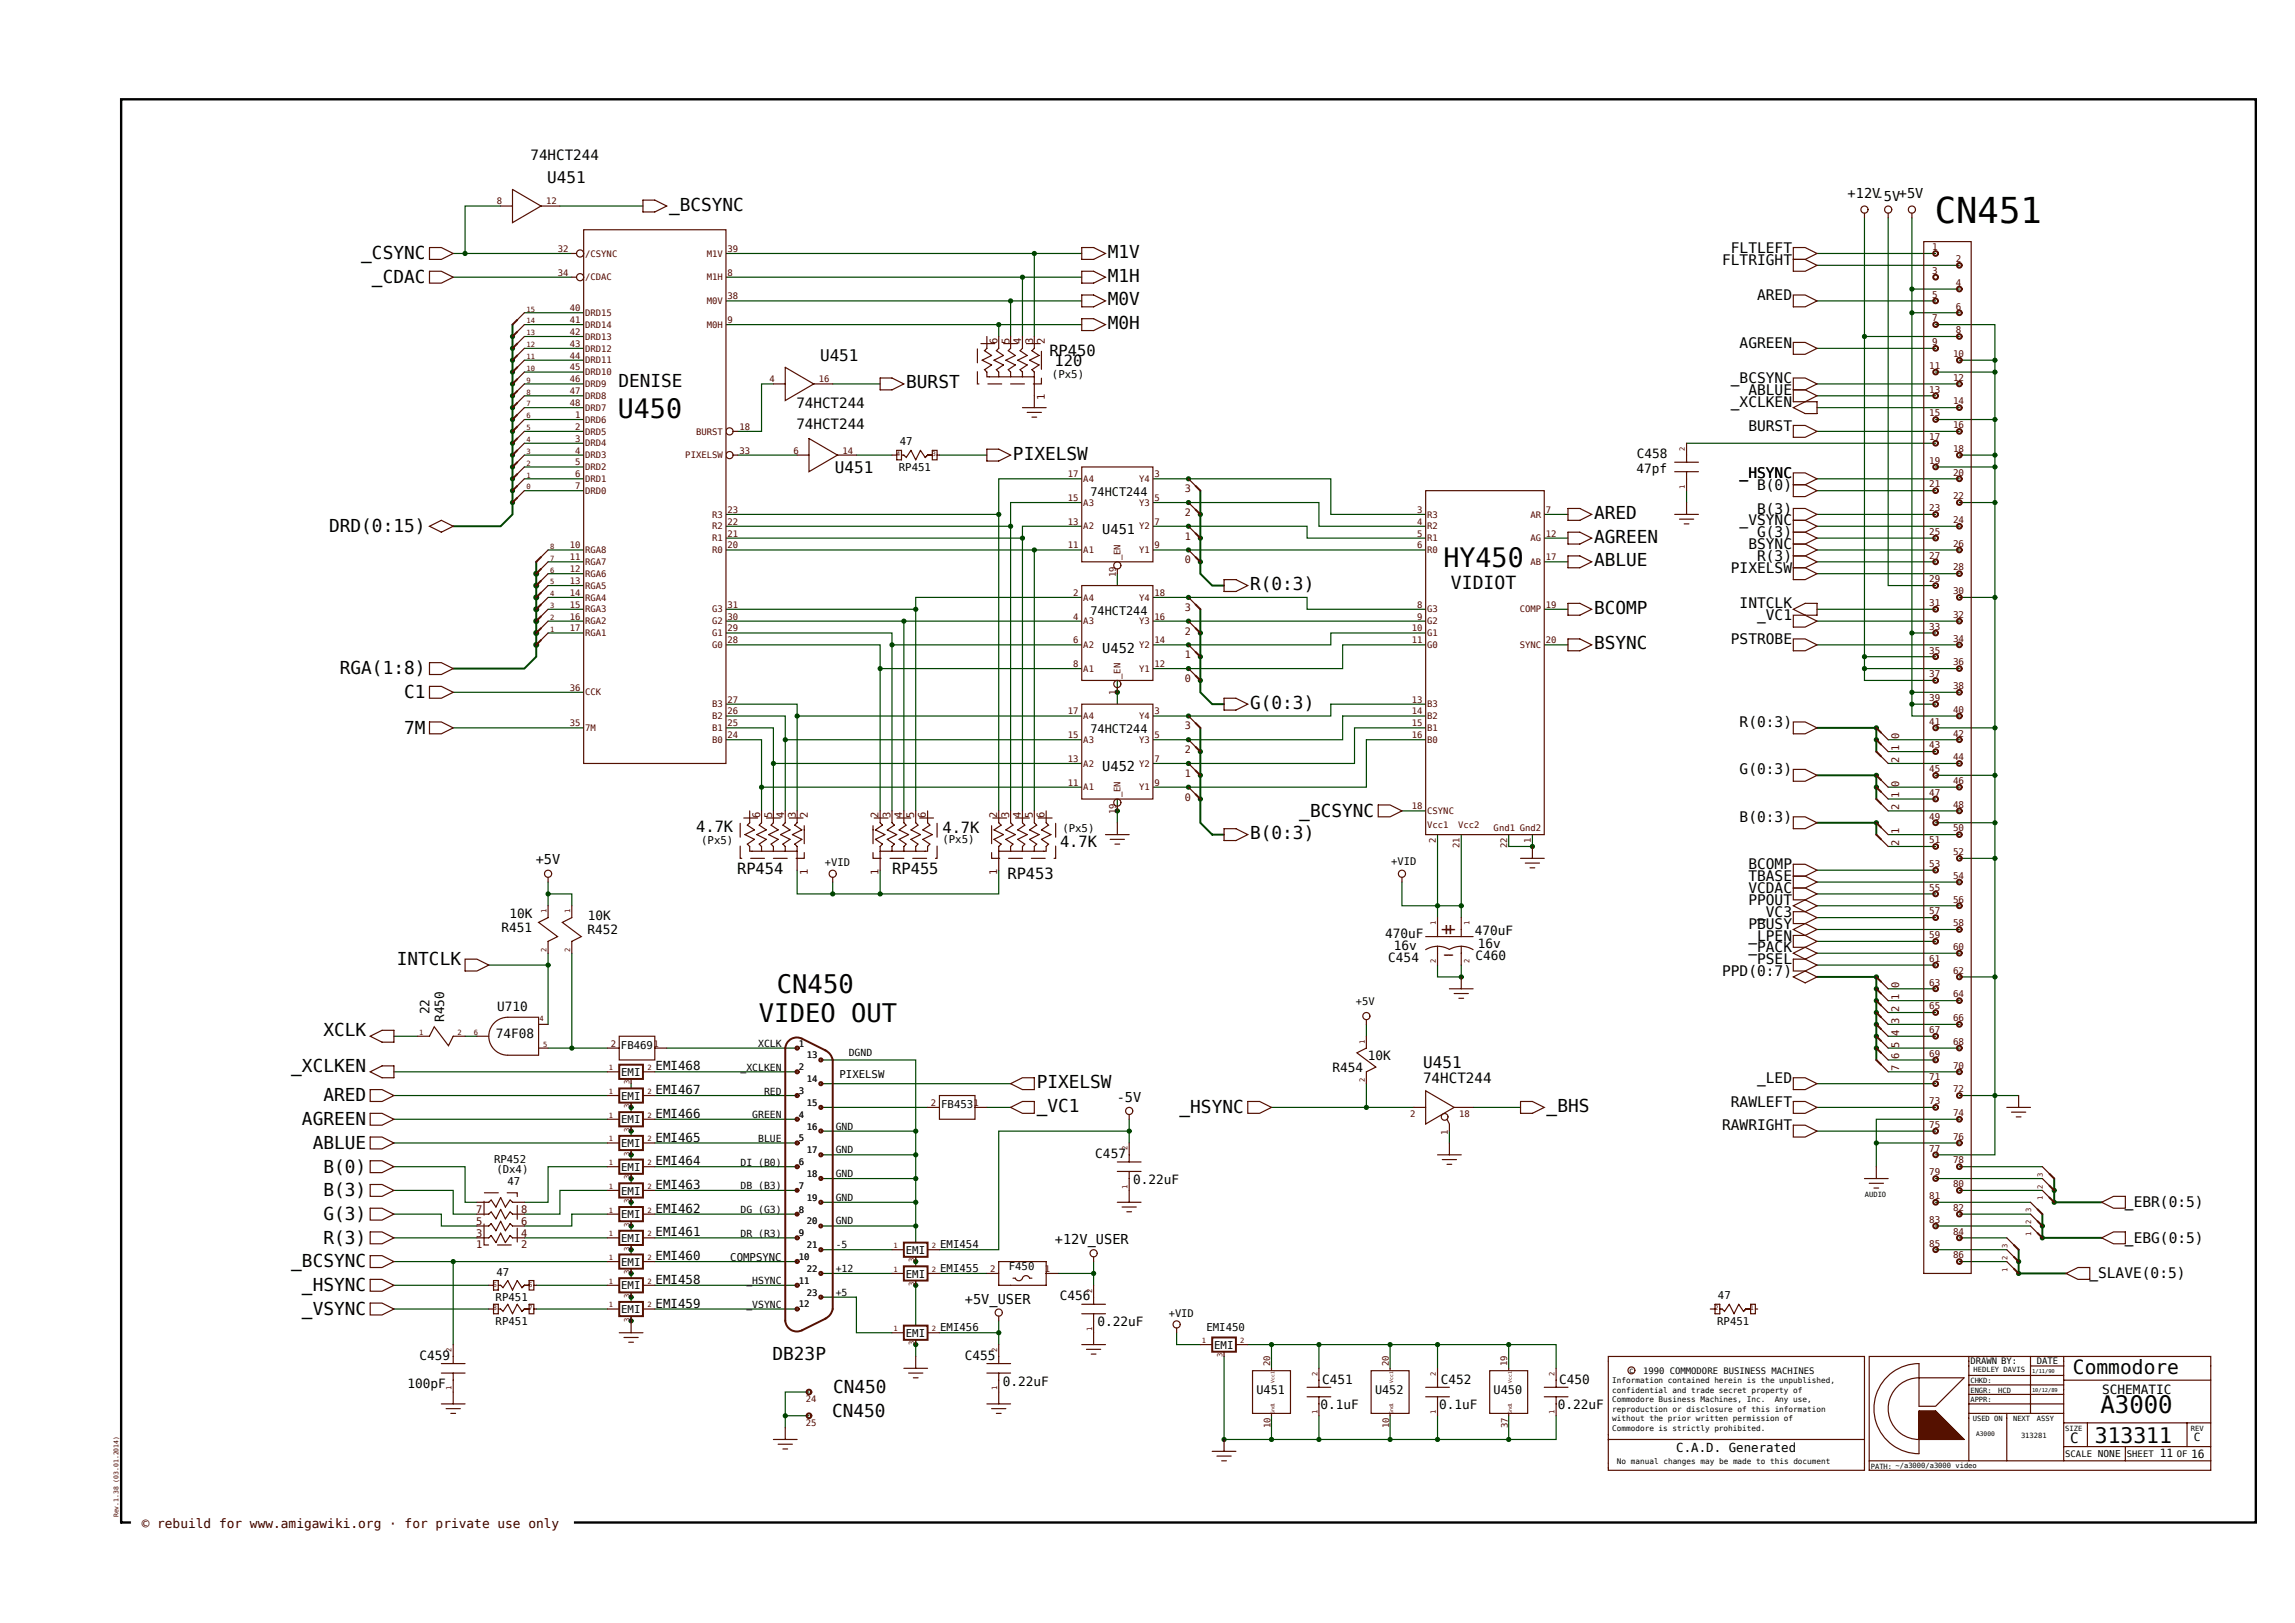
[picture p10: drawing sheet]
<svg xmlns="http://www.w3.org/2000/svg" width="420mm" height="297mm" viewBox="0 0 420 297" stroke-linecap="round" stroke-linejoin="round" font-family="sans-serif">
<defs><g id="words">
<text font-size="6.5" x="354.1" y="40.9">CN451</text>
<g font-size="4.9">
<text x="113.1" y="76.5">U450</text>
<text x="264.2" y="103.7">HY450</text>
</g>
<g font-size="4.7">
<text x="142.2" y="181.7">CN450</text>
<text x="138.9" y="187">VIDEO OUT</text>
</g>
<text font-size="4.4" x="384.4" y="258.6">A3000</text>
<text font-size="3.9" x="383.4" y="264">313311</text>
<text font-size="3.6" x="379.4" y="251.4">Commodore</text>
<g font-size="3.3">
<text x="122.4" y="38.5">_BCSYNC</text>
<text x="66.1" y="47.5">_CSYNC</text>
<text x="202.7" y="47.2">M1V</text>
<text x="68.1" y="51.8">_CDAC</text>
<text x="202.7" y="51.5">M1H</text>
<text x="202.7" y="55.9">M0V</text>
<text x="202.7" y="60.2">M0H</text>
<text x="113.2" y="70.8">DENISE</text>
<text x="165.8" y="71.1">BURST</text>
<text x="185.4" y="84.1">PIXELSW</text>
<text x="291.7" y="94.9">ARED</text>
<text x="60.2" y="97.4">DRD(0:15)</text>
<text x="291.7" y="99.3">AGREEN</text>
<text x="228.8" y="108">R(0:3)</text>
<text x="265.5" y="107.7">VIDIOT</text>
<text x="291.7" y="103.6">ABLUE</text>
<text x="291.7" y="112.3">BCOMP</text>
<text x="291.7" y="118.8">BSYNC</text>
<text x="62.2" y="123.4">RGA(1:8)</text>
<text x="74" y="127.8">C1</text>
<text x="228.8" y="129.7">G(0:3)</text>
<text x="74" y="134.3">7M</text>
<text x="237.8" y="149.5">_BCSYNC</text>
<text x="228.8" y="153.5">B(0:3)</text>
<text x="72.6" y="176.6">INTCLK</text>
<text x="59.2" y="189.6">XCLK</text>
<text x="53.3" y="196.1">_XCLKEN</text>
<text x="59.2" y="201.6">ARED</text>
<text x="189.7" y="199.1">PIXELSW</text>
<text x="189.7" y="203.5">_VC1</text>
<text x="215.9" y="203.7">_HSYNC</text>
<text x="283" y="203.5">_BHS</text>
<text x="55.3" y="205.9">AGREEN</text>
<text x="57.2" y="210.2">ABLUE</text>
<text x="59.2" y="214.6">B(0)</text>
<text x="59.2" y="218.9">B(3)</text>
<text x="59.2" y="227.6">R(3)</text>
<text x="59.2" y="223.3">G(3)</text>
<text x="53.3" y="231.9">_BCSYNC</text>
<text x="55.3" y="236.3">_HSYNC</text>
<text x="55.3" y="240.6">_VSYNC</text>
<text x="141.4" y="248.9">DB23P</text>
<text x="152.5" y="254.8">CN450</text>
<text x="152.3" y="259.2">CN450</text>
</g>
<g font-size="3.3" fill="#500">
<text x="263.8" y="171.1">++</text>
<text x="263.7" y="175.7">--</text>
</g>
<g font-size="2.9">
<text x="100.2" y="33.5">U451</text>
<text x="150.1" y="66.1">U451</text>
<text x="152.8" y="86.5">U451</text>
<text x="260.4" y="195.5">U451</text>
</g>
<g font-size="2.8">
<text x="192" y="65.2">RP450</text>
<text x="193" y="66.9">120</text>
<text x="127.4" y="152.2">4.7K</text>
<text x="172.5" y="152.5">4.7K</text>
<text x="194" y="155">4.7K</text>
<text x="134.9" y="159.9">RP454</text>
<text x="163.3" y="159.9">RP455</text>
<text x="184.4" y="160.8">RP453</text>
</g>
<g font-size="2.7">
<text x="316.8" y="46.2">FLTLEFT</text>
<text x="315.2" y="48.4">FLTRIGHT</text>
<text x="321.6" y="54.9">ARED</text>
<text x="318.4" y="63.6">AGREEN</text>
<text x="316.8" y="70.1">_BCSYNC</text>
<text x="316.8" y="74.4">_XCLKEN</text>
<text x="320" y="72.3">ABLUE</text>
<text x="320" y="78.8">BURST</text>
<text x="318.4" y="87.5">_HSYNC</text>
<text x="321.6" y="89.6">B(0)</text>
<text x="321.6" y="94">B(3)</text>
<text x="318.4" y="96.2">_VSYNC</text>
<text x="320" y="100.5">BSYNC</text>
<text x="321.6" y="98.3">G(3)</text>
<text x="316.8" y="104.8">PIXELSW</text>
<text x="321.6" y="102.7">R(3)</text>
<text x="318.4" y="111.3">INTCLK</text>
<text x="321.6" y="113.5">_VC1</text>
<text x="316.8" y="117.9">PSTROBE</text>
<text x="318.4" y="133">R(0:3)</text>
<text x="318.4" y="141.7">G(0:3)</text>
<text x="318.4" y="150.4">B(0:3)</text>
<text x="320" y="159.1">BCOMP</text>
<text x="320" y="161.3">TBASE</text>
<text x="320" y="163.4">VCDAC</text>
<text x="320" y="165.6">PPOUT</text>
<text x="321.6" y="167.8">_VC3</text>
<text x="320" y="172.1">_LPEN</text>
<text x="320" y="169.9">PBUSY</text>
<text x="315.2" y="178.6">PPD(0:7)</text>
<text x="320" y="174.3">_PACK</text>
<text x="321.6" y="176.5">PSEL</text>
<text x="316.8" y="202.5">RAWLEFT</text>
<text x="321.6" y="198.2">_LED</text>
<text x="315.2" y="206.8">RAWRIGHT</text>
<text x="388.9" y="220.9">_EBR(0:5)</text>
<text x="388.9" y="227.4">_EBG(0:5)</text>
<text x="382.4" y="233.9">_SLAVE(0:5)</text>
</g>
<g font-size="2.6">
<text x="97.1" y="29.3">74HCT244</text>
<text x="145.7" y="74.7">74HCT244</text>
<text x="145.7" y="78.5">74HCT244</text>
<text x="260.4" y="198.2">74HCT244</text>
<text x="378.8" y="264">C</text>
</g>
<g font-size="2.5">
<text x="338.1" y="36.2">+12V-5V+5V</text>
<text x="201.7" y="97.7">U451</text>
<text x="201.7" y="119.5">U452</text>
<text x="201.7" y="141.2">U452</text>
<text x="98" y="158.1">+5V</text>
<text x="204.4" y="201.7">-5V</text>
<text x="193.1" y="227.6">+12V_USER</text>
<text x="176.6" y="238.6">+5V_USER</text>
</g>
<text font-size="2.4" fill="#300" x="25.9" y="279.6">© rebuild for www.amigawiki.org · for private use only</text>
<g font-size="2.3">
<text x="299.6" y="83.8">C458</text>
<text x="299.5" y="86.5">47pf</text>
<text x="93.2" y="167.9">10K</text>
<text x="91.8" y="170.6">R451</text>
<text x="107.5" y="170.9">R452</text>
<text x="107.6" y="168.4">10K</text>
<text x="253.5" y="171.7">470uF</text>
<text x="255.1" y="173.8">16v</text>
<text x="269.9" y="171.2">470uF</text>
<text x="270.5" y="173.4">16v</text>
<text x="254.1" y="176">C454</text>
<text x="270" y="175.7">C460</text>
<text x="78.6" y="185.6" transform="rotate(-90 78.6 185.6)">22</text>
<text x="91" y="184.9">U710</text>
<text x="81.3" y="187" transform="rotate(-90 81.3 187)">R450</text>
<text x="90.7" y="190">74F08</text>
<text x="120" y="195.9">EMI468</text>
<text x="243.9" y="196.2">R454</text>
<text x="250.3" y="194.1">10K</text>
<text x="120" y="200.2">EMI467</text>
<text x="120" y="208.9">EMI465</text>
<text x="120" y="204.6">EMI466</text>
<text x="120" y="213.2">EMI464</text>
<text x="200.5" y="211.9">C457</text>
<text x="120" y="221.9">EMI462</text>
<text x="120" y="217.6">EMI463</text>
<text x="207.4" y="216.7">0.22uF</text>
<text x="120" y="226.3">EMI461</text>
<text x="120" y="230.6">EMI460</text>
<text x="120" y="239.3">EMI459</text>
<text x="120" y="235">EMI458</text>
<text x="193.9" y="238">C456</text>
<text x="200.9" y="242.7">0.22uF</text>
<text x="76.7" y="248.8">C459</text>
<text x="176.6" y="248.8">C455</text>
<text x="74.6" y="254">100pF</text>
<text x="183.5" y="253.6">0.22uF</text>
<text x="241.7" y="257.8">0.1uF</text>
<text x="242" y="253.3">C451</text>
<text x="263.4" y="257.8">0.1uF</text>
<text x="263.7" y="253.3">C452</text>
<text x="285.1" y="257.8">0.22uF</text>
<text x="285.4" y="253.3">C450</text>
<text x="384.7" y="255">SCHEMATIC</text>
<text x="306.8" y="265.7">C.A.D. Generated</text>
</g>
<g font-size="2.2">
<text x="199.6" y="90.8">74HCT244</text>
<text x="199.6" y="112.5">74HCT244</text>
<text x="199.6" y="134.2">74HCT244</text>
<text x="229.9" y="255.2">U451</text>
<text x="251.6" y="255.2">U452</text>
<text x="273.3" y="255.2">U450</text>
</g>
<g font-size="2.1">
<text x="401.5" y="263.7">C</text>
<text x="395.2" y="266.7">11</text>
<text x="401" y="266.8">16</text>
</g>
<g font-size="2">
<text x="192.5" y="69.1">(Px5)</text>
<text x="164.7" y="81.5">47</text>
<text x="164.5" y="86.2">RP451</text>
<text x="128.3" y="154.5">(Px5)</text>
<text x="172.5" y="154.3">(Px5)</text>
<text x="194.4" y="152.3">(Px5)</text>
<text x="113.6" y="191.9">FB469</text>
<text x="113.7" y="196.9">EMI</text>
<text x="153.6" y="197.3">PIXELSW</text>
<text x="113.7" y="201.2">EMI</text>
<text x="172.2" y="202.8">FB453</text>
<text x="113.7" y="209.9">EMI</text>
<text x="113.7" y="205.6">EMI</text>
<text x="90.4" y="212.8">RP452</text>
<text x="90.8" y="214.7">(Dx4)</text>
<text x="113.7" y="214.3">EMI</text>
<text x="92.9" y="216.8">47</text>
<text x="113.7" y="218.6">EMI</text>
<text x="113.7" y="227.3">EMI</text>
<text x="113.7" y="222.9">EMI</text>
<text x="90.9" y="233.4">47</text>
<text x="113.7" y="231.6">EMI</text>
<text x="133.7" y="230.7">COMPSYNC</text>
<text x="165.8" y="233.8">EMI</text>
<text x="165.8" y="229.5">EMI</text>
<text x="172.1" y="232.8">EMI455</text>
<text x="172.1" y="228.4">EMI454</text>
<text x="184.6" y="232.5">F450</text>
<text x="90.7" y="238.1">RP451</text>
<text x="113.7" y="236">EMI</text>
<text x="314.4" y="237.8">47</text>
<text x="90.7" y="242.4">RP451</text>
<text x="113.7" y="240.3">EMI</text>
<text x="165.8" y="244.6">EMI</text>
<text x="172.1" y="243.6">EMI456</text>
<text x="220.8" y="243.5">EMI450</text>
<text x="314.3" y="242.4">RP451</text>
<text x="222.2" y="246.8">EMI</text>
</g>
<g font-size="1.9" fill="#500">
<text x="182.6" y="62.9" transform="rotate(-90 182.6 62.9)">6</text>
<text x="184.7" y="62.9" transform="rotate(-90 184.7 62.9)">5</text>
<text x="186.9" y="62.9" transform="rotate(-90 186.9 62.9)">4</text>
<text x="189.1" y="62.9" transform="rotate(-90 189.1 62.9)">3</text>
<text x="191.2" y="62.9" transform="rotate(-90 191.2 62.9)">2</text>
<text x="191.2" y="73.3" transform="rotate(-90 191.2 73.3)">1</text>
<text x="216.8" y="94.4">2</text>
<text x="216.8" y="90.1">3</text>
<text x="216.8" y="98.8">1</text>
<text x="216.8" y="103.1">0</text>
<text x="216.8" y="111.8">3</text>
<text x="216.8" y="116.1">2</text>
<text x="216.8" y="124.8">0</text>
<text x="216.8" y="120.5">1</text>
<text x="216.8" y="137.8">2</text>
<text x="216.8" y="133.5">3</text>
<text x="347.5" y="137.4" transform="rotate(-90 347.5 137.4)">1</text>
<text x="347.5" y="135.3" transform="rotate(-90 347.5 135.3)">0</text>
<text x="216.8" y="142.2">1</text>
<text x="347.5" y="143.9" transform="rotate(-90 347.5 143.9)">0</text>
<text x="347.5" y="139.6" transform="rotate(-90 347.5 139.6)">2</text>
<text x="139.1" y="149.7" transform="rotate(-90 139.1 149.7)">6</text>
<text x="141.3" y="149.7" transform="rotate(-90 141.3 149.7)">5</text>
<text x="143.5" y="149.7" transform="rotate(-90 143.5 149.7)">4</text>
<text x="145.7" y="149.7" transform="rotate(-90 145.7 149.7)">3</text>
<text x="147.8" y="149.7" transform="rotate(-90 147.8 149.7)">2</text>
<text x="160.8" y="149.7" transform="rotate(-90 160.8 149.7)">2</text>
<text x="163" y="149.7" transform="rotate(-90 163 149.7)">3</text>
<text x="165.1" y="149.7" transform="rotate(-90 165.1 149.7)">4</text>
<text x="167.3" y="149.7" transform="rotate(-90 167.3 149.7)">5</text>
<text x="169.5" y="149.7" transform="rotate(-90 169.5 149.7)">6</text>
<text x="182.5" y="149.7" transform="rotate(-90 182.5 149.7)">2</text>
<text x="184.7" y="149.7" transform="rotate(-90 184.7 149.7)">3</text>
<text x="186.8" y="149.7" transform="rotate(-90 186.8 149.7)">4</text>
<text x="189" y="149.7" transform="rotate(-90 189 149.7)">5</text>
<text x="191.2" y="149.7" transform="rotate(-90 191.2 149.7)">6</text>
<text x="216.8" y="146.5">0</text>
<text x="347.5" y="148.3" transform="rotate(-90 347.5 148.3)">2</text>
<text x="347.5" y="146.1" transform="rotate(-90 347.5 146.1)">1</text>
<text x="347.5" y="154.8" transform="rotate(-90 347.5 154.8)">2</text>
<text x="347.5" y="152.6" transform="rotate(-90 347.5 152.6)">1</text>
<text x="147.8" y="160.1" transform="rotate(-90 147.8 160.1)">1</text>
<text x="160.8" y="160.1" transform="rotate(-90 160.8 160.1)">1</text>
<text x="182.5" y="160.1" transform="rotate(-90 182.5 160.1)">1</text>
<text x="347.5" y="185.2" transform="rotate(-90 347.5 185.2)">2</text>
<text x="347.5" y="183" transform="rotate(-90 347.5 183)">1</text>
<text x="347.5" y="180.8" transform="rotate(-90 347.5 180.8)">0</text>
<text x="347.5" y="191.7" transform="rotate(-90 347.5 191.7)">5</text>
<text x="347.5" y="189.5" transform="rotate(-90 347.5 189.5)">4</text>
<text x="347.5" y="187.3" transform="rotate(-90 347.5 187.3)">3</text>
<text x="347.5" y="196" transform="rotate(-90 347.5 196)">7</text>
<text x="347.5" y="193.9" transform="rotate(-90 347.5 193.9)">6</text>
<text x="87.1" y="222">7</text>
<text x="95.4" y="222">8</text>
<text x="87.1" y="226.3">3</text>
<text x="87.1" y="224.1">5</text>
<text x="95.4" y="226.3">4</text>
<text x="95.4" y="224.1">6</text>
<text x="87.1" y="228.5">1</text>
<text x="95.4" y="228.5">2</text>
</g>
<g font-size="1.9">
<text x="150.9" y="158.5">+VID</text>
<text x="254.6" y="158.3">+VID</text>
<text x="248.1" y="183.9">+5V</text>
<text x="213.9" y="241">+VID</text>
</g>
<g font-size="1.8">
<text x="138.7" y="191.6">XCLK</text>
<text x="135.5" y="196">_XCLKEN</text>
<text x="155.3" y="193.2">DGND</text>
<text x="139.8" y="200.3">RED</text>
<text x="137.7" y="204.6">GREEN</text>
<text x="138.7" y="209">BLUE</text>
<text x="152.9" y="206.7">GND</text>
<text x="135.5" y="213.3">DI (B0)</text>
<text x="152.9" y="215.4">GND</text>
<text x="152.9" y="211">GND</text>
<text x="135.5" y="217.7">DB (B3)</text>
<text x="152.9" y="219.7">GND</text>
<text x="135.5" y="226.3">DR (R3)</text>
<text x="135.5" y="222">DG (G3)</text>
<text x="152.9" y="224.1">GND</text>
<text x="152.9" y="232.7">+12</text>
<text x="152.9" y="228.4">-5</text>
<text x="136.6" y="239.4">_VSYNC</text>
<text x="136.6" y="235">_HSYNC</text>
<text x="152.9" y="237.1">+5</text>
</g>
<g font-size="1.7" fill="#500">
<text x="353.6" y="45.8">1</text>
<text x="357.9" y="48">2</text>
<text x="353.6" y="50.1">3</text>
<text x="357.9" y="52.3">4</text>
<text x="353.6" y="54.5">5</text>
<text x="353.6" y="58.8">7</text>
<text x="357.9" y="56.6">6</text>
<text x="353.6" y="63.2">9</text>
<text x="357.4" y="65.3">10</text>
<text x="357.9" y="61">8</text>
<text x="353.1" y="71.8">13</text>
<text x="353.1" y="67.5">11</text>
<text x="357.4" y="69.7">12</text>
<text x="353.1" y="76.2">15</text>
<text x="357.4" y="74">14</text>
<text x="353.1" y="80.5">17</text>
<text x="357.4" y="78.4">16</text>
<text x="357.4" y="82.7">18</text>
<text x="353.1" y="89.2">21</text>
<text x="353.1" y="84.9">19</text>
<text x="357.4" y="87">20</text>
<text x="353.1" y="93.5">23</text>
<text x="357.4" y="95.7">24</text>
<text x="357.4" y="91.4">22</text>
<text x="353.1" y="97.9">25</text>
<text x="357.4" y="100.1">26</text>
<text x="353.1" y="102.2">27</text>
<text x="353.1" y="106.6">29</text>
<text x="357.4" y="104.4">28</text>
<text x="353.1" y="110.9">31</text>
<text x="357.4" y="113.1">32</text>
<text x="357.4" y="108.7">30</text>
<text x="353.1" y="115.2">33</text>
<text x="353.1" y="119.6">35</text>
<text x="357.4" y="117.4">34</text>
<text x="353.1" y="123.9">37</text>
<text x="357.4" y="121.8">36</text>
<text x="353.1" y="128.3">39</text>
<text x="357.4" y="130.4">40</text>
<text x="357.4" y="126.1">38</text>
<text x="353.1" y="132.6">41</text>
<text x="353.1" y="136.9">43</text>
<text x="357.4" y="134.8">42</text>
<text x="353.1" y="141.3">45</text>
<text x="357.4" y="139.1">44</text>
<text x="357.4" y="143.5">46</text>
<text x="353.1" y="150">49</text>
<text x="353.1" y="145.6">47</text>
<text x="357.4" y="147.8">48</text>
<text x="353.1" y="154.3">51</text>
<text x="357.4" y="152.1">50</text>
<text x="353.1" y="158.7">53</text>
<text x="357.4" y="160.8">54</text>
<text x="357.4" y="156.5">52</text>
<text x="353.1" y="167.3">57</text>
<text x="353.1" y="163">55</text>
<text x="357.4" y="165.2">56</text>
<text x="353.1" y="171.7">59</text>
<text x="357.4" y="169.5">58</text>
<text x="357.4" y="173.8">60</text>
<text x="353.1" y="176">61</text>
<text x="357.4" y="178.2">62</text>
<text x="353.1" y="180.4">63</text>
<text x="353.1" y="184.7">65</text>
<text x="357.4" y="182.5">64</text>
<text x="353.1" y="189">67</text>
<text x="357.4" y="191.2">68</text>
<text x="357.4" y="186.9">66</text>
<text x="353.1" y="197.7">71</text>
<text x="353.1" y="193.4">69</text>
<text x="357.4" y="195.5">70</text>
<text x="353.1" y="202.1">73</text>
<text x="357.4" y="199.9">72</text>
<text x="353.1" y="206.4">75</text>
<text x="357.4" y="208.6">76</text>
<text x="357.4" y="204.2">74</text>
<text x="353.1" y="215.1">79</text>
<text x="353.1" y="210.7">77</text>
<text x="357.4" y="212.9">78</text>
<text x="353.1" y="219.4">81</text>
<text x="357.4" y="217.3">80</text>
<text x="357.4" y="221.6">82</text>
<text x="353.1" y="223.8">83</text>
<text x="357.4" y="225.9">84</text>
<text x="353.1" y="228.1">85</text>
<text x="357.4" y="230.3">86</text>
</g>
<g font-size="1.6" fill="#500">
<text x="90.9" y="37.4">8</text>
<text x="99.9" y="37.4">12</text>
<text x="102.1" y="46.1">32</text>
<text x="107.1" y="47">/CSYNC</text>
<text x="129.3" y="47">M1V</text>
<text x="133.1" y="46.1">39</text>
<text x="102.1" y="50.4">34</text>
<text x="107.1" y="51.3">/CDAC</text>
<text x="129.3" y="51.3">M1H</text>
<text x="133.1" y="50.4">8</text>
<text x="104.3" y="56.9">40</text>
<text x="104.3" y="59.1">41</text>
<text x="107.1" y="57.8">DRD15</text>
<text x="107.1" y="60">DRD14</text>
<text x="129.3" y="55.6">M0V</text>
<text x="129.3" y="60">M0H</text>
<text x="133.1" y="54.8">38</text>
<text x="133.1" y="59.1">9</text>
<text x="104.3" y="61.3">42</text>
<text x="104.3" y="63.5">43</text>
<text x="104.3" y="65.6">44</text>
<text x="107.1" y="62.2">DRD13</text>
<text x="107.1" y="64.3">DRD12</text>
<text x="104.3" y="67.8">45</text>
<text x="104.3" y="70">46</text>
<text x="107.1" y="66.5">DRD11</text>
<text x="107.1" y="68.7">DRD10</text>
<text x="107.1" y="70.8">DRD9</text>
<text x="140.8" y="70">4</text>
<text x="149.9" y="70">16</text>
<text x="104.3" y="72.1">47</text>
<text x="104.3" y="74.3">48</text>
<text x="105.3" y="76.5">1</text>
<text x="107.1" y="73">DRD8</text>
<text x="107.1" y="75.2">DRD7</text>
<text x="107.1" y="77.3">DRD6</text>
<text x="105.3" y="78.7">2</text>
<text x="105.3" y="80.8">3</text>
<text x="105.3" y="83">4</text>
<text x="107.1" y="79.5">DRD5</text>
<text x="107.1" y="81.7">DRD4</text>
<text x="107.1" y="83.9">DRD3</text>
<text x="125.4" y="83.9">PIXELSW</text>
<text x="127.4" y="79.5">BURST</text>
<text x="135.3" y="83">33</text>
<text x="135.3" y="78.7">18</text>
<text x="145.2" y="83">6</text>
<text x="154.2" y="83">14</text>
<text x="105.3" y="85.2">5</text>
<text x="105.3" y="87.3">6</text>
<text x="105.3" y="89.5">7</text>
<text x="107.1" y="86">DRD2</text>
<text x="107.1" y="88.2">DRD1</text>
<text x="195.4" y="87.3">17</text>
<text x="198.3" y="88.2">A4</text>
<text x="208.5" y="88.2">Y4</text>
<text x="211.3" y="87.3">3</text>
<text x="107.1" y="90.4">DRD0</text>
<text x="130.3" y="94.7">R3</text>
<text x="133.1" y="93.8">23</text>
<text x="195.4" y="91.7">15</text>
<text x="198.3" y="92.5">A3</text>
<text x="208.5" y="92.5">Y3</text>
<text x="211.3" y="91.7">5</text>
<text x="259.3" y="93.8">3</text>
<text x="261.2" y="94.7">R3</text>
<text x="280.1" y="94.7">AR</text>
<text x="282.9" y="93.8">7</text>
<text x="104.3" y="100.4">10</text>
<text x="107.1" y="101.2">RGA8</text>
<text x="130.3" y="96.9">R2</text>
<text x="130.3" y="101.2">R0</text>
<text x="130.3" y="99.1">R1</text>
<text x="133.1" y="96">22</text>
<text x="133.1" y="100.4">20</text>
<text x="133.1" y="98.2">21</text>
<text x="195.4" y="100.4">11</text>
<text x="195.4" y="96">13</text>
<text x="198.3" y="101.2">A1</text>
<text x="198.3" y="96.9">A2</text>
<text x="208.5" y="101.2">Y1</text>
<text x="208.5" y="96.9">Y2</text>
<text x="211.3" y="100.4">9</text>
<text x="211.3" y="96">7</text>
<text x="259.3" y="100.4">6</text>
<text x="259.3" y="98.2">5</text>
<text x="259.3" y="96">4</text>
<text x="261.2" y="101.2">R0</text>
<text x="261.2" y="99.1">R1</text>
<text x="261.2" y="96.9">R2</text>
<text x="280.1" y="99.1">AG</text>
<text x="282.9" y="98.2">12</text>
<text x="104.3" y="102.5">11</text>
<text x="104.3" y="104.7">12</text>
<text x="104.3" y="106.9">13</text>
<text x="107.1" y="103.4">RGA7</text>
<text x="107.1" y="105.6">RGA6</text>
<text x="107.1" y="107.7">RGA5</text>
<text x="204.2" y="105.6" transform="rotate(-90 204.2 105.6)">19</text>
<text x="205.1" y="102.5" transform="rotate(-90 205.1 102.5)">_EN</text>
<text x="280.1" y="103.4">AB</text>
<text x="282.9" y="102.5">17</text>
<text x="104.3" y="109">14</text>
<text x="104.3" y="111.2">15</text>
<text x="104.3" y="113.4">16</text>
<text x="107.1" y="109.9">RGA4</text>
<text x="107.1" y="112.1">RGA3</text>
<text x="130.3" y="112.1">G3</text>
<text x="133.1" y="111.2">31</text>
<text x="133.1" y="113.4">30</text>
<text x="196.4" y="109">2</text>
<text x="196.4" y="113.4">4</text>
<text x="198.3" y="109.9">A4</text>
<text x="208.5" y="109.9">Y4</text>
<text x="211.3" y="109">18</text>
<text x="211.3" y="113.4">16</text>
<text x="259.3" y="113.4">9</text>
<text x="259.3" y="111.2">8</text>
<text x="261.2" y="112.1">G3</text>
<text x="278.1" y="112.1">COMP</text>
<text x="282.9" y="111.2">19</text>
<text x="104.3" y="115.5">17</text>
<text x="107.1" y="114.2">RGA2</text>
<text x="107.1" y="116.4">RGA1</text>
<text x="130.3" y="118.6">G0</text>
<text x="130.3" y="116.4">G1</text>
<text x="130.3" y="114.2">G2</text>
<text x="133.1" y="117.7">28</text>
<text x="133.1" y="115.5">29</text>
<text x="196.4" y="117.7">6</text>
<text x="198.3" y="118.6">A2</text>
<text x="198.3" y="114.2">A3</text>
<text x="208.5" y="118.6">Y2</text>
<text x="208.5" y="114.2">Y3</text>
<text x="211.3" y="117.7">14</text>
<text x="258.4" y="117.7">11</text>
<text x="258.4" y="115.5">10</text>
<text x="261.2" y="118.6">G0</text>
<text x="261.2" y="116.4">G1</text>
<text x="261.2" y="114.2">G2</text>
<text x="278.1" y="118.6">SYNC</text>
<text x="282.9" y="117.7">20</text>
<text x="196.4" y="122.1">8</text>
<text x="198.3" y="122.9">A1</text>
<text x="205.1" y="124.2" transform="rotate(-90 205.1 124.2)">_EN</text>
<text x="208.5" y="122.9">Y1</text>
<text x="211.3" y="122.1">12</text>
<text x="104.3" y="126.4">36</text>
<text x="107.1" y="127.3">CCK</text>
<text x="130.3" y="129.4">B3</text>
<text x="130.3" y="131.6">B2</text>
<text x="133.1" y="128.6">27</text>
<text x="133.1" y="130.7">26</text>
<text x="195.4" y="130.7">17</text>
<text x="198.3" y="131.6">A4</text>
<text x="204.2" y="127.3" transform="rotate(-90 204.2 127.3)">1</text>
<text x="208.5" y="131.6">Y4</text>
<text x="211.3" y="130.7">3</text>
<text x="258.4" y="128.6">13</text>
<text x="258.4" y="130.7">14</text>
<text x="261.2" y="129.4">B3</text>
<text x="261.2" y="131.6">B2</text>
<text x="104.3" y="132.9">35</text>
<text x="107.1" y="133.8">7M</text>
<text x="130.3" y="135.9">B0</text>
<text x="130.3" y="133.8">B1</text>
<text x="133.1" y="135.1">24</text>
<text x="133.1" y="132.9">25</text>
<text x="195.4" y="135.1">15</text>
<text x="198.3" y="135.9">A3</text>
<text x="208.5" y="135.9">Y3</text>
<text x="211.3" y="135.1">5</text>
<text x="258.4" y="132.9">15</text>
<text x="258.4" y="135.1">16</text>
<text x="261.2" y="133.8">B1</text>
<text x="261.2" y="135.9">B0</text>
<text x="195.4" y="143.8">11</text>
<text x="195.4" y="139.4">13</text>
<text x="198.3" y="140.3">A2</text>
<text x="208.5" y="140.3">Y2</text>
<text x="211.3" y="143.8">9</text>
<text x="211.3" y="139.4">7</text>
<text x="198.3" y="144.6">A1</text>
<text x="204.2" y="149" transform="rotate(-90 204.2 149)">19</text>
<text x="205.1" y="145.9" transform="rotate(-90 205.1 145.9)">_EN</text>
<text x="208.5" y="144.6">Y1</text>
<text x="258.4" y="148.1">18</text>
<text x="261.2" y="149">CSYNC</text>
<text x="261.2" y="151.6">Vcc1</text>
<text x="262.8" y="154.3" transform="rotate(-90 262.8 154.3)">2</text>
<text x="266.8" y="151.6">Vcc2</text>
<text x="267.1" y="155.3" transform="rotate(-90 267.1 155.3)">21</text>
<text x="273.3" y="152">Gnd1 Gnd2</text>
<text x="275.8" y="155.3" transform="rotate(-90 275.8 155.3)">22</text>
<text x="280.2" y="154.3" transform="rotate(-90 280.2 154.3)">1</text>
<text x="111.8" y="191.5">2</text>
<text x="119.6" y="191.5">1</text>
<text x="146.2" y="191.5">1</text>
<text x="146.2" y="195.8">2</text>
<text x="147.7" y="193.7">13</text>
<text x="146.2" y="200.2">3</text>
<text x="147.7" y="198">14</text>
<text x="147.7" y="202.4">15</text>
<text x="170.4" y="202.4">2</text>
<text x="178.2" y="202.4">1</text>
<text x="146.2" y="204.5">4</text>
<text x="146.2" y="208.9">5</text>
<text x="147.7" y="206.7">16</text>
<text x="258" y="204.4">2</text>
<text x="265" y="207.7" transform="rotate(-90 265 207.7)">1</text>
<text x="267" y="204.4">18</text>
<text x="146.2" y="213.2">6</text>
<text x="147.7" y="215.4">18</text>
<text x="147.7" y="211">17</text>
<text x="146.2" y="221.9">8</text>
<text x="146.2" y="217.6">7</text>
<text x="147.7" y="219.7">19</text>
<text x="146.2" y="226.2">9</text>
<text x="147.7" y="224.1">20</text>
<text x="146.2" y="230.6">10</text>
<text x="147.7" y="232.7">22</text>
<text x="147.7" y="228.4">21</text>
<text x="181.2" y="232.7">2</text>
<text x="191.2" y="232.7">1</text>
<text x="146.2" y="239.3">12</text>
<text x="146.2" y="234.9">11</text>
<text x="147.7" y="237.1">23</text>
<text x="232.4" y="250" transform="rotate(-90 232.4 250)">20</text>
<text x="254.1" y="250" transform="rotate(-90 254.1 250)">20</text>
<text x="275.8" y="250" transform="rotate(-90 275.8 250)">19</text>
<text x="147.5" y="256.6">24</text>
<text x="147.5" y="261">25</text>
<text x="232.5" y="261.4" transform="rotate(-90 232.5 261.4)">10</text>
<text x="254.2" y="261.4" transform="rotate(-90 254.2 261.4)">10</text>
<text x="275.9" y="261.4" transform="rotate(-90 275.9 261.4)">37</text>
</g>
<g font-size="1.6">
<text x="300.7" y="251.4">1990 COMMODORE BUSINESS MACHINES</text>
<text x="360.6" y="249.7">DRAWN BY:</text>
<text x="372.8" y="249.7">DATE</text>
<text x="378" y="266.6">SCALE NONE</text>
<text x="389.2" y="266.6">SHEET</text>
<text x="398.4" y="266.6">OF</text>
</g>
<g font-size="1.4">
<text x="298.1" y="251.2">c</text>
<text x="295.1" y="253.1">Information contained herein is the unpublished,</text>
<text x="295.1" y="254.9">confidential and trade secret property of</text>
<text x="295.1" y="256.6">Commodore Business Machines, Inc.</text>
<text x="324.8" y="256.6">Any use,</text>
<text x="295.1" y="258.4">reproduction or disclosure of this information</text>
<text x="295.1" y="260.1">without the prior written permission of</text>
<text x="295.1" y="261.8">Commodore is strictly prohibited.</text>
<text x="295.9" y="267.9">No manual changes may be made to this document</text>
</g>
<g font-size="1.3" fill="#500">
<text x="96.4" y="59.2">14</text>
<text x="96.4" y="57">15</text>
<text x="96.4" y="65.7">11</text>
<text x="96.4" y="63.5">12</text>
<text x="96.4" y="61.4">13</text>
<text x="96.4" y="70">9</text>
<text x="96.4" y="67.9">10</text>
<text x="96.4" y="76.6">6</text>
<text x="96.4" y="74.4">7</text>
<text x="96.4" y="72.2">8</text>
<text x="96.4" y="83.1">3</text>
<text x="96.4" y="80.9">4</text>
<text x="96.4" y="78.7">5</text>
<text x="308.4" y="82.5" transform="rotate(-90 308.4 82.5)">2</text>
<text x="96.4" y="89.6">0</text>
<text x="96.4" y="87.4">1</text>
<text x="96.4" y="85.2">2</text>
<text x="308.4" y="89.5" transform="rotate(-90 308.4 89.5)">1</text>
<text x="100.7" y="100.4">8</text>
<text x="100.7" y="106.9">5</text>
<text x="100.7" y="104.8">6</text>
<text x="100.7" y="102.6">7</text>
<text x="100.7" y="113.4">2</text>
<text x="100.7" y="111.3">3</text>
<text x="100.7" y="109.1">4</text>
<text x="100.7" y="115.6">1</text>
<text x="100" y="167.1" transform="rotate(-90 100 167.1)">1</text>
<text x="104.4" y="167.1" transform="rotate(-90 104.4 167.1)">1</text>
<text x="262.8" y="169.3" transform="rotate(-90 262.8 169.3)">1</text>
<text x="268.9" y="169.3" transform="rotate(-90 268.9 169.3)">1</text>
<text x="100" y="174.1" transform="rotate(-90 100 174.1)">2</text>
<text x="104.4" y="174.1" transform="rotate(-90 104.4 174.1)">2</text>
<text x="262.8" y="176.3" transform="rotate(-90 262.8 176.3)">2</text>
<text x="268.9" y="176.3" transform="rotate(-90 268.9 176.3)">2</text>
<text x="76.7" y="189.3">1</text>
<text x="83.7" y="189.3">2</text>
<text x="86.7" y="189.3">6</text>
<text x="98.8" y="186.8">4</text>
<text x="99.4" y="191.5">5</text>
<text x="249.8" y="191" transform="rotate(-90 249.8 191)">1</text>
<text x="111.4" y="195.8">1</text>
<text x="118.5" y="195.8">2</text>
<text x="111.4" y="200.2">1</text>
<text x="115.2" y="202.8" transform="rotate(-90 115.2 202.8)">3</text>
<text x="115.2" y="198.5" transform="rotate(-90 115.2 198.5)">3</text>
<text x="118.5" y="200.2">2</text>
<text x="249.8" y="198" transform="rotate(-90 249.8 198)">2</text>
<text x="111.4" y="208.9">1</text>
<text x="111.4" y="204.5">1</text>
<text x="115.2" y="207.1" transform="rotate(-90 115.2 207.1)">3</text>
<text x="118.5" y="208.9">2</text>
<text x="118.5" y="204.5">2</text>
<text x="111.4" y="213.2">1</text>
<text x="115.2" y="215.8" transform="rotate(-90 115.2 215.8)">3</text>
<text x="115.2" y="211.5" transform="rotate(-90 115.2 211.5)">3</text>
<text x="118.5" y="213.2">2</text>
<text x="206.4" y="210.5" transform="rotate(-90 206.4 210.5)">2</text>
<text x="373.9" y="215.3" transform="rotate(-90 373.9 215.3)">3</text>
<text x="111.4" y="221.9">1</text>
<text x="111.4" y="217.6">1</text>
<text x="115.2" y="220.2" transform="rotate(-90 115.2 220.2)">3</text>
<text x="118.5" y="221.9">2</text>
<text x="118.5" y="217.6">2</text>
<text x="206.4" y="217.6" transform="rotate(-90 206.4 217.6)">1</text>
<text x="371.7" y="221.8" transform="rotate(-90 371.7 221.8)">3</text>
<text x="373.9" y="219.7" transform="rotate(-90 373.9 219.7)">1</text>
<text x="373.9" y="217.5" transform="rotate(-90 373.9 217.5)">2</text>
<text x="111.4" y="226.2">1</text>
<text x="115.2" y="224.5" transform="rotate(-90 115.2 224.5)">3</text>
<text x="118.5" y="226.2">2</text>
<text x="371.7" y="226.2" transform="rotate(-90 371.7 226.2)">1</text>
<text x="371.7" y="224" transform="rotate(-90 371.7 224)">2</text>
<text x="111.4" y="230.6">1</text>
<text x="115.2" y="233.2" transform="rotate(-90 115.2 233.2)">3</text>
<text x="115.2" y="228.8" transform="rotate(-90 115.2 228.8)">3</text>
<text x="118.5" y="230.6">2</text>
<text x="163.5" y="232.7">1</text>
<text x="163.5" y="228.4">1</text>
<text x="167.3" y="231" transform="rotate(-90 167.3 231)">3</text>
<text x="170.6" y="232.7">2</text>
<text x="170.6" y="228.4">2</text>
<text x="367.4" y="232.7" transform="rotate(-90 367.4 232.7)">1</text>
<text x="367.4" y="230.5" transform="rotate(-90 367.4 230.5)">2</text>
<text x="367.4" y="228.4" transform="rotate(-90 367.4 228.4)">3</text>
<text x="111.4" y="239.3">1</text>
<text x="111.4" y="234.9">1</text>
<text x="115.2" y="237.5" transform="rotate(-90 115.2 237.5)">3</text>
<text x="118.5" y="239.3">2</text>
<text x="118.5" y="234.9">2</text>
<text x="167.3" y="235.3" transform="rotate(-90 167.3 235.3)">3</text>
<text x="199.8" y="236.6" transform="rotate(-90 199.8 236.6)">2</text>
<text x="115.2" y="241.9" transform="rotate(-90 115.2 241.9)">3</text>
<text x="163.5" y="243.6">1</text>
<text x="170.6" y="243.6">2</text>
<text x="199.8" y="243.6" transform="rotate(-90 199.8 243.6)">1</text>
<text x="220" y="245.8">1</text>
<text x="227" y="245.8">2</text>
<text x="82.7" y="247.4" transform="rotate(-90 82.7 247.4)">2</text>
<text x="167.3" y="246.2" transform="rotate(-90 167.3 246.2)">3</text>
<text x="182.5" y="247.4" transform="rotate(-90 182.5 247.4)">2</text>
<text x="223.7" y="248.4" transform="rotate(-90 223.7 248.4)">3</text>
<text x="241.1" y="251.8" transform="rotate(-90 241.1 251.8)">2</text>
<text x="262.8" y="251.8" transform="rotate(-90 262.8 251.8)">2</text>
<text x="284.5" y="251.8" transform="rotate(-90 284.5 251.8)">2</text>
<text x="82.7" y="254.4" transform="rotate(-90 82.7 254.4)">1</text>
<text x="182.5" y="254.4" transform="rotate(-90 182.5 254.4)">1</text>
<text x="241.1" y="258.8" transform="rotate(-90 241.1 258.8)">1</text>
<text x="262.8" y="258.8" transform="rotate(-90 262.8 258.8)">1</text>
<text x="284.5" y="258.8" transform="rotate(-90 284.5 258.8)">1</text>
</g>
<g font-size="1.3">
<text x="341.3" y="219">AUDIO</text>
<text x="361.2" y="251">HEDLEY DAVIS</text>
<text x="360.6" y="253.1">CHKD:</text>
<text x="360.6" y="254.9">ENGR:</text>
<text x="360.6" y="256.6">APPR:</text>
<text x="365.7" y="254.9">HCD</text>
<text x="361" y="260.1">USED ON</text>
<text x="368.4" y="260.1">NEXT</text>
<text x="369.9" y="263.1">313281</text>
<text x="372.8" y="260.1">ASSY</text>
<text x="378" y="261.8">SIZE</text>
<text x="401" y="261.8">REV</text>
<text x="342.4" y="268.8">PATH: ~/a3000/a3000 video</text>
</g>
<text font-size="1.2" fill="#300" x="21.7" y="277.7" transform="rotate(-90 21.7 277.7)">Rev.1.38 (03.01.2014)</text>
<g font-size="1.1" fill="#500">
<text x="164.1" y="83.5">4</text>
<text x="170.6" y="83.5">3</text>
<text x="90.3" y="235.4">6</text>
<text x="90.3" y="239.8">8</text>
<text x="96.8" y="235.4">5</text>
<text x="96.8" y="239.8">7</text>
<text x="313.8" y="239.8">2</text>
<text x="320.3" y="239.8">1</text>
</g>
<text font-size="1.1" x="361.6" y="262.8">A3000</text>
<g font-size="1">
<text x="371.9" y="251.3">1/11/90</text>
<text x="371.9" y="254.7">10/12/89</text>
</g>
<g font-size=".9" fill="#500">
<text x="233.3" y="253.1" transform="rotate(-90 233.3 253.1)">Vcc1</text>
<text x="255" y="253.1" transform="rotate(-90 255 253.1)">Vcc1</text>
<text x="276.7" y="253.1" transform="rotate(-90 276.7 253.1)">Vcc1</text>
<text x="233.3" y="258.8" transform="rotate(-90 233.3 258.8)">Gnd1</text>
<text x="255" y="258.8" transform="rotate(-90 255 258.8)">Gnd1</text>
<text x="276.7" y="258.8" transform="rotate(-90 276.7 258.8)">Gnd1</text>
</g>
</g></defs>
<path d="M22.2 18.2h390.6v260.4h-390.6z" fill="#fff" stroke="#fff" stroke-width=".18"/>
<path d="M22.2 18.2h390.6v260.4h-390.6z" fill="none" stroke="#000" stroke-width=".43"/>
<g fill="none" stroke="#040" stroke-width=".22">
<path d="M91.6 37.7h-6.5v8.7M102.5 37.7h15.2M341.2 39.9v82.4h17.4M345.5 39.9v67.3h8.7M349.9 39.9v86.8h8.7M82.9 46.4h21.7M82.9 50.7h21.7M96 57.2h10.8M96 59.4h10.8M132.9 46.4h65.1M132.9 55.1h65.1M132.9 50.7h65.1"/>
<path d="M132.9 59.4h65.1M182.8 59.4v2.2M184.9 55.1v6.5M187.1 50.7v10.9M189.3 46.4v15.2M332.5 48.6h26.1M332.5 46.4h21.7M332.5 55.1h21.7M349.9 52.9h8.7M349.9 57.2h8.7M354.2 59.4h10.9v151.9h-10.9M96 65.9h10.8"/>
<path d="M96 68.1h10.8M96 76.8h10.8M96 78.9h10.8M96 61.6h10.8M96 63.7h10.8M96 74.6h10.8M96 70.3h10.8M96 72.4h10.8M141.5 70.3h-2.1v8.6h-4.4M152.4 70.3h8.7M332.5 78.9h26.1M332.5 63.7h21.7"/>
<path d="M332.5 74.6h26.1M332.5 70.3h26.1M332.5 72.4h21.7M341.2 61.6h17.4M354.2 68.1h10.9M354.2 76.8h10.9M358.6 65.9h6.5M96 83.3h10.8M96 85.5h10.8M96 89.8h10.8M96 87.6h10.8M96 81.1h10.8"/>
<path d="M132.9 98.5h54.2v49.9M132.9 96.3h52M132.9 94.1h49.9M135 83.3h10.9M156.7 83.3h6.5M171.9 83.3h8.7M198 92h-13.1v56.4M198 96.3h-10.9v2.2M198 87.6h-15.2v60.8M211 96.3h28.2v2.2h21.7M211 92h30.4v4.3h19.5M211 87.6h32.5v6.5h17.4"/>
<path d="M282.6 98.5h4.4M282.6 94.1h4.4M308.7 81.1h45.5M308.7 89.8v2.2M332.5 89.8h21.7M332.5 96.3h26.1M332.5 87.6h26.1M332.5 98.5h21.7M332.5 94.1h21.7M354.2 85.5h10.9M358.6 83.3h6.5M358.6 92h6.5"/>
<path d="M100.3 109.3h6.5M100.3 100.6h6.5M100.3 111.5h6.5M100.3 115.8h6.5M100.3 102.8h6.5M100.3 113.7h6.5M100.3 105h6.5M100.3 107.2h6.5M132.9 118h28.2v30.4M132.9 115.8h30.3v32.6M132.9 100.6h65.1M132.9 111.5h34.7"/>
<path d="M132.9 113.7h65.1M163.2 118h34.8M165.4 113.7v34.7M189.3 100.6v47.8M198 109.3h-30.4v39.1M204.5 105v45.6M211 109.3h28.2v2.2h21.7M211 100.6h49.9M211 113.7h49.9M260.9 118h-15.2v4.3h-34.7M260.9 115.8h-17.4v2.2h-32.5M282.6 111.5h4.4"/>
<path d="M282.6 118h4.4M282.6 102.8h4.4M332.5 100.6h26.1M332.5 111.5h21.7M332.5 118h26.1M332.5 102.8h21.7M332.5 113.7h26.1M332.5 105h26.1M349.9 115.8h4.3M358.6 109.3h6.5M82.9 133.2h23.9M82.9 126.7h23.9"/>
<path d="M132.9 128.9h13v2.1h52.1M132.9 131h10.8v4.4h54.3M132.9 133.2h8.6v6.5M132.9 135.4h6.5v8.6h58.6M143.7 135.4v13M145.9 131v17.4M161.1 122.3h36.9M198 139.7h-56.5v8.7M260.9 133.2h-13v6.5h-36.9M260.9 135.4h-10.8v8.6h-39.1M260.9 128.9h-17.4v2.1h-32.5M260.9 131h-15.2v4.4h-34.7"/>
<path d="M341.2 122.3v2.2h13M341.2 120.2h13M345.5 137.5h8.7M345.5 139.7h13.1M345.5 135.4h13.1M349.9 126.7v4.3h8.7M349.9 128.9h4.3M354.2 133.2h10.9M139.4 144v4.4M145.9 159.2v4.4h6.5v-2.2M161.1 159.2v4.4M182.8 159.2v4.4h-30.4"/>
<path d="M256.6 148.4h4.3M263.1 152.7v15.2M267.4 152.7v15.2M276.1 152.7v2.2h4.3v-2.2M332.5 159.2h21.7M345.5 148.4h13.1M345.5 144h13.1M345.5 154.9h8.7M345.5 146.2h8.7M345.5 152.7h13.1M354.2 141.9h10.9M354.2 150.6h10.9"/>
<path d="M358.6 157.1h6.5M89.5 176.6h10.8M100.3 163.6h4.3v2.2M100.3 161.4v4.4M100.3 174.4v13.1M104.6 174.4v17.4M256.6 161.4v4.4h10.8M263.1 176.6v2.2h4.3v-2.2M332.5 161.4h26.1M332.5 176.6h21.7M332.5 165.8h26.1M332.5 170.1h26.1"/>
<path d="M332.5 172.3h21.7M332.5 167.9h21.7M332.5 163.6h21.7M332.5 174.4h26.1M358.6 178.8h6.5M72.1 196.1h39.1M72.1 189.6h4.3M85.1 189.6h2.2M100.3 191.8h10.9M115.5 198.3v43.4M119.8 196.1h26.1M122 191.8h23.9"/>
<path d="M150.2 194h17.4v54.2M150.2 198.3h34.7M250.1 187.5v2.1M250.1 198.3v4.3M332.5 198.3h21.7M345.5 191.8h13.1M345.5 196.1h13.1M345.5 189.6h8.7M345.5 180.9h8.7M345.5 187.5h13.1M345.5 183.1h13.1M345.5 194h8.7"/>
<path d="M345.5 185.3h8.7M72.1 213.5h13v6.5h2.2M72.1 217.8h10.8v4.4h4.4M72.1 209.2h39.1M72.1 200.5h39.1M72.1 204.8h39.1M111.2 213.5h-10.9v6.5h-4.3M111.2 217.8h-8.7v4.4h-6.5M119.8 209.2h26.1M119.8 213.5h26.1M119.8 217.8h26.1M119.8 200.5h26.1"/>
<path d="M119.8 204.8h26.1M150.2 207h17.4M150.2 211.3h17.4M150.2 215.7h17.4M150.2 202.6h19.6M180.6 202.6h4.3M206.6 207h-23.8v21.7h-10.9M206.6 204.8v4.4M232.7 202.6h26M265.2 207v2.2M269.6 202.6h8.7M332.5 207h21.7"/>
<path d="M332.5 202.6h21.7M343.4 209.2h15.2M354.2 215.7h19.6M358.6 204.8h-15.2v8.7M358.6 213.5h15.2M358.6 217.8h15.2M358.6 200.5h10.8M72.1 222.2h8.7v2.2h6.5M72.1 235.2h17.4M72.1 239.5h17.4M72.1 226.5h15.2M72.1 230.9h39.1"/>
<path d="M82.9 230.9v15.2M96 226.5h15.2M98.1 235.2h13.1M98.1 239.5h13.1M111.2 222.2h-6.6v2.2h-8.6M119.8 235.2h26.1M119.8 222.2h26.1M119.8 239.5h26.1M119.8 226.5h26.1M119.8 230.9h26.1M150.2 237.4h6.5v6.5h6.5M150.2 220h17.4"/>
<path d="M150.2 224.4h17.4M150.2 228.7h13M150.2 233h13M171.9 233h8.7M193.6 233h6.5M200.1 230.9v4.3M354.2 220h17.4M354.2 224.4h17.4M354.2 228.7h13.1M358.6 222.2h13M358.6 226.5h8.7M358.6 230.9h8.7"/>
<path d="M143.7 259.1v2.1M143.7 259.1h4.3M148 254.7h-4.3v4.4M171.9 243.9h10.9M182.8 241.7v4.4M215.3 243.9v2.2h4.4M224 248.2v15.2h60.8v-4.3M228.4 246.1h56.4v4.3M232.7 246.1v4.3M232.7 259.1v4.3M241.4 246.1v4.3M241.4 259.1v4.3"/>
<path d="M254.4 246.1v4.3M254.4 259.1v4.3M263.1 246.1v4.3M263.1 259.1v4.3M276.1 246.1v4.3M276.1 259.1v4.3"/>
</g>
<g fill="#040" stroke="#040" stroke-width=".22">
<circle cx="204.5" cy="126.7" r=".36"/>
<circle cx="204.5" cy="148.4" r=".36"/>
<circle cx="184.9" cy="55.1" r=".36"/>
<circle cx="267.4" cy="165.8" r=".36"/>
<circle cx="254.4" cy="246.1" r=".36"/>
<circle cx="241.4" cy="246.1" r=".36"/>
<circle cx="263.1" cy="246.1" r=".36"/>
<circle cx="263.1" cy="263.4" r=".36"/>
<circle cx="182.8" cy="59.4" r=".36"/>
<circle cx="224" cy="263.4" r=".36"/>
<circle cx="276.1" cy="263.4" r=".36"/>
<circle cx="232.7" cy="263.4" r=".36"/>
<circle cx="161.1" cy="163.6" r=".36"/>
<circle cx="182.8" cy="94.1" r=".36"/>
<circle cx="241.4" cy="263.4" r=".36"/>
<circle cx="232.7" cy="246.1" r=".36"/>
<circle cx="254.4" cy="263.4" r=".36"/>
<circle cx="267.4" cy="178.8" r=".36"/>
<circle cx="189.3" cy="100.6" r=".36"/>
<circle cx="167.6" cy="111.5" r=".36"/>
<circle cx="280.4" cy="154.9" r=".36"/>
<circle cx="189.3" cy="46.4" r=".36"/>
<circle cx="152.4" cy="163.6" r=".36"/>
<circle cx="187.1" cy="98.5" r=".36"/>
<circle cx="93.8" cy="61.6" r=".36"/>
<circle cx="93.8" cy="63.7" r=".36"/>
<circle cx="93.8" cy="65.9" r=".36"/>
<circle cx="93.8" cy="68.1" r=".36"/>
<circle cx="93.8" cy="70.3" r=".36"/>
<circle cx="93.8" cy="72.4" r=".36"/>
<circle cx="93.8" cy="78.9" r=".36"/>
<circle cx="93.8" cy="81.1" r=".36"/>
<circle cx="93.8" cy="83.3" r=".36"/>
<circle cx="93.8" cy="85.5" r=".36"/>
<circle cx="93.8" cy="87.6" r=".36"/>
<circle cx="93.8" cy="89.8" r=".36"/>
<circle cx="93.8" cy="92" r=".36"/>
<circle cx="93.8" cy="76.8" r=".36"/>
<circle cx="93.8" cy="74.6" r=".36"/>
<circle cx="163.2" cy="118" r=".36"/>
<circle cx="161.1" cy="122.3" r=".36"/>
<circle cx="115.5" cy="237.4" r=".36"/>
<circle cx="115.5" cy="233" r=".36"/>
<circle cx="115.5" cy="228.7" r=".36"/>
<circle cx="115.5" cy="224.4" r=".36"/>
<circle cx="115.5" cy="220" r=".36"/>
<circle cx="115.5" cy="215.7" r=".36"/>
<circle cx="115.5" cy="211.3" r=".36"/>
<circle cx="115.5" cy="207" r=".36"/>
<circle cx="115.5" cy="202.6" r=".36"/>
<circle cx="145.9" cy="131" r=".36"/>
<circle cx="141.5" cy="139.7" r=".36"/>
<circle cx="143.7" cy="259.1" r=".36"/>
<circle cx="187.1" cy="50.7" r=".36"/>
<circle cx="184.9" cy="96.3" r=".36"/>
<circle cx="276.1" cy="246.1" r=".36"/>
<circle cx="263.1" cy="165.8" r=".36"/>
<circle cx="250.1" cy="202.6" r=".36"/>
<circle cx="343.4" cy="150.6" r=".36"/>
<circle cx="165.4" cy="113.7" r=".36"/>
<circle cx="373.8" cy="226.5" r=".36"/>
<circle cx="373.8" cy="224.4" r=".36"/>
<circle cx="343.4" cy="191.8" r=".36"/>
<circle cx="143.7" cy="135.4" r=".36"/>
<circle cx="343.4" cy="189.6" r=".36"/>
<circle cx="139.4" cy="144" r=".36"/>
<circle cx="343.4" cy="187.5" r=".36"/>
<circle cx="343.4" cy="185.3" r=".36"/>
<circle cx="343.4" cy="183.1" r=".36"/>
<circle cx="343.4" cy="180.9" r=".36"/>
<circle cx="343.4" cy="178.8" r=".36"/>
<circle cx="343.4" cy="135.4" r=".36"/>
<circle cx="343.4" cy="133.2" r=".36"/>
<circle cx="200.1" cy="233" r=".36"/>
<circle cx="369.4" cy="230.9" r=".36"/>
<circle cx="369.4" cy="233" r=".36"/>
<circle cx="219.7" cy="137.5" r=".36"/>
<circle cx="219.7" cy="141.9" r=".36"/>
<circle cx="343.4" cy="141.9" r=".36"/>
<circle cx="343.4" cy="144" r=".36"/>
<circle cx="219.7" cy="146.2" r=".36"/>
<circle cx="217.5" cy="109.3" r=".36"/>
<circle cx="217.5" cy="113.7" r=".36"/>
<circle cx="217.5" cy="118" r=".36"/>
<circle cx="349.9" cy="115.8" r=".36"/>
<circle cx="217.5" cy="122.3" r=".36"/>
<circle cx="349.9" cy="128.9" r=".36"/>
<circle cx="219.7" cy="115.8" r=".36"/>
<circle cx="219.7" cy="124.5" r=".36"/>
<circle cx="219.7" cy="120.2" r=".36"/>
<circle cx="349.9" cy="126.7" r=".36"/>
<circle cx="217.5" cy="139.7" r=".36"/>
<circle cx="349.9" cy="57.2" r=".36"/>
<circle cx="217.5" cy="135.4" r=".36"/>
<circle cx="217.5" cy="131" r=".36"/>
<circle cx="349.9" cy="52.9" r=".36"/>
<circle cx="217.5" cy="144" r=".36"/>
<circle cx="217.5" cy="87.6" r=".36"/>
<circle cx="217.5" cy="92" r=".36"/>
<circle cx="217.5" cy="96.3" r=".36"/>
<circle cx="217.5" cy="100.6" r=".36"/>
<circle cx="219.7" cy="94.1" r=".36"/>
<circle cx="219.7" cy="102.8" r=".36"/>
<circle cx="219.7" cy="98.5" r=".36"/>
<circle cx="341.2" cy="120.2" r=".36"/>
<circle cx="341.2" cy="122.3" r=".36"/>
<circle cx="341.2" cy="61.6" r=".36"/>
<circle cx="343.4" cy="209.2" r=".36"/>
<circle cx="375.9" cy="217.8" r=".36"/>
<circle cx="375.9" cy="220" r=".36"/>
<circle cx="365.1" cy="200.5" r=".36"/>
<circle cx="365.1" cy="178.8" r=".36"/>
<circle cx="365.1" cy="157.1" r=".36"/>
<circle cx="365.1" cy="150.6" r=".36"/>
<circle cx="365.1" cy="141.9" r=".36"/>
<circle cx="365.1" cy="133.2" r=".36"/>
<circle cx="365.1" cy="109.3" r=".36"/>
<circle cx="365.1" cy="92" r=".36"/>
<circle cx="365.1" cy="85.5" r=".36"/>
<circle cx="365.1" cy="83.3" r=".36"/>
<circle cx="365.1" cy="76.8" r=".36"/>
<circle cx="365.1" cy="68.1" r=".36"/>
<circle cx="365.1" cy="65.9" r=".36"/>
<circle cx="85.1" cy="46.4" r=".36"/>
<circle cx="115.5" cy="241.7" r=".36"/>
<circle cx="82.9" cy="230.9" r=".36"/>
<circle cx="100.3" cy="176.6" r=".36"/>
<circle cx="100.3" cy="163.6" r=".36"/>
<circle cx="182.8" cy="243.9" r=".36"/>
<circle cx="206.6" cy="207" r=".36"/>
<circle cx="104.6" cy="191.8" r=".36"/>
<circle cx="167.6" cy="224.4" r=".36"/>
<circle cx="167.6" cy="220" r=".36"/>
<circle cx="167.6" cy="215.7" r=".36"/>
<circle cx="167.6" cy="211.3" r=".36"/>
<circle cx="167.6" cy="207" r=".36"/>
<circle cx="167.6" cy="230.9" r=".36"/>
<circle cx="167.6" cy="235.2" r=".36"/>
<circle cx="167.6" cy="246.1" r=".36"/>
</g>
<path d="M93.8 59.4v34.7l-2.2 2.2h-8.7M219.7 89.8v15.2l2.1 2.2h2.2M98.1 102.8v17.4l-2.1 2.1h-13.1M219.7 111.5v15.2l2.1 2.2h2.2M219.7 133.2v17.4l2.1 2.1h2.2M332.5 133.2h10.9v4.3M332.5 150.6h10.9v2.1M332.5 141.9h10.9v4.3M332.5 178.8h10.9v15.2M375.9 215.7v4.3h8.7M369.4 228.7v4.3h8.7M373.8 222.2v4.3h10.8" fill="none" stroke="#040" stroke-width=".36"/>
<g fill="#040" stroke="#040" stroke-width=".36">
<circle cx="98.1" cy="105" r=".36"/>
<circle cx="98.1" cy="107.2" r=".36"/>
<circle cx="98.1" cy="109.3" r=".36"/>
<circle cx="98.1" cy="111.5" r=".36"/>
<circle cx="98.1" cy="113.7" r=".36"/>
<circle cx="98.1" cy="115.8" r=".36"/>
<circle cx="98.1" cy="118" r=".36"/>
</g>
<g fill="none" stroke="#510" stroke-width=".22">
<path d="M78.6 49.6h2.2l2.1 1.1-2.1 1.1h-2.2zM96 59.4l-1.3 1.3M96 57.2l-1.3 1.3M96 78.9l-1.3 1.3M96 76.8l-1.3 1.3M96 74.6l-1.3 1.3M96 72.4l-1.3 1.3M96 70.3l-1.3 1.3M96 68.1l-1.3 1.3M96 65.9l-1.3 1.3M96 63.7l-1.3 1.3M96 61.6l-1.3 1.3"/>
<path d="M134.2 78.9h.8M180.6 61.6v2.1l-.4 .5 1.3 .8-1.8 .9 1.8 .9-1.3 .9 .4 .4v.9h8.7v-.9l-.4-.4 1.3-.9-1.8-.9 1.8-.9-1.3-.8 .4-.5v-2.1M182.8 61.6v2.1l-.5 .5 1.3 .8-1.7 .9 1.7 .9-1.3 .9 .5 .4v.9M184.9 61.6v2.1l-.4 .5 1.3 .8-1.7 .9 1.7 .9-1.3 .9 .4 .4v.9M187.1 61.6v2.1l-.4 .5 1.3 .8-1.8 .9 1.8 .9-1.3 .9 .4 .4v.9M189.3 69v3.4M78.6 96.3l2.2-1.1 2.1 1.1-2.1 1.1zM96 89.8l-1.3 1.3M96 87.6l-1.3 1.3M96 85.5l-1.3 1.3M96 83.3l-1.3 1.3M96 81.1l-1.3 1.3"/>
<path d="M134.2 83.3h.8M163.2 83.3h.9M164.1 82.4h.9v1.7h-.9zM165 83.3h.4l.4 .4 .9-1.3 .9 1.7 .9-1.7 .8 1.3 .5-.4M169.8 83.3l-.5 .4M169.8 83.3h.8M170.6 82.4h.9v1.7h-.9zM171.5 83.3h.4M306.5 86.3h4.3M306.5 84.6h4.3M306.5 94.1h4.3M307.4 95h2.6"/>
<path d="M308.2 95.9h.9M308.7 81.1v3.5M308.7 86.3v3.5M308.7 92v2.1M100.3 115.8l-1.3 1.3M100.3 113.7l-1.3 1.3M100.3 111.5l-1.3 1.3M100.3 109.3l-1.3 1.3M100.3 107.2l-1.3 1.3M100.3 105l-1.3 1.3M100.3 102.8l-1.3 1.3M100.3 100.6l-1.3 1.3"/>
<path d="M78.6 132.1h2.2l2.1 1.1-2.1 1.1h-2.2zM78.6 125.6h2.2l2.1 1.1-2.1 1.1h-2.2zM78.6 121.3h2.2l2.1 1-2.1 1.1h-2.2zM137.2 148.4v2.2l-.4 .4 1.3 .9-1.8 .8 1.8 .9-1.3 .9 .4 .4v.9h8.7v-.9l-.5-.4 1.3-.9-1.7-.9 1.7-.8-1.3-.9 .5-.4v-2.2M139.4 148.4v2.2l-.5 .4 1.3 .9-1.7 .8 1.7 .9-1.3 .9 .5 .4v.9M141.5 148.4v2.2l-.4 .4 1.3 .9-1.7 .8 1.7 .9-1.3 .9 .4 .4v.9M143.7 148.4v2.2l-.4 .4 1.3 .9-1.8 .8 1.8 .9-1.3 .9 .4 .4v.9M145.9 155.8v3.4M161.1 148.4v2.2l.4 .4-1.3 .9 1.7 .8-1.7 .9 1.3 .9-.4 .4v.9h8.7v-.9l.4-.4-1.3-.9 1.7-.9-1.7-.8 1.3-.9-.4-.4v-2.2M161.1 155.8v3.4M163.2 148.4v2.2l.5 .4-1.3 .9 1.7 .8-1.7 .9 1.3 .9-.5 .4v.9M165.4 148.4v2.2l.4 .4-1.3 .9 1.8 .8-1.8 .9 1.3 .9-.4 .4v.9"/>
<path d="M167.6 148.4v2.2l.4 .4-1.3 .9 1.8 .8-1.8 .9 1.3 .9-.4 .4v.9M182.8 148.4v2.2l.4 .4-1.3 .9 1.7 .8-1.7 .9 1.3 .9-.4 .4v.9h8.7v-.9l.4-.4-1.3-.9 1.7-.9-1.7-.8 1.3-.9-.4-.4v-2.2M182.8 155.8v3.4M184.9 148.4v2.2l.5 .4-1.3 .9 1.7 .8-1.7 .9 1.3 .9-.5 .4v.9M187.1 148.4v2.2l.4 .4-1.3 .9 1.8 .8-1.8 .9 1.3 .9-.4 .4v.9M189.3 148.4v2.2l.4 .4-1.3 .9 1.8 .8-1.8 .9 1.3 .9-.4 .4v.9M250.1 189.6v2.2l-1.8 .9 3.5 2.6-1.7 .8v2.2M250.1 186.6v.9M228.4 201.6h2.1l2.2 1-2.2 1.1h-2.1zM278.3 201.6h2.1l2.2 1-2.2 1.1h-2.1zM367.3 202.6h4.3M368.1 203.5h2.6"/>
<path d="M369 204.4h.9M369.4 200.5v2.1M87.3 220h2.2l.4-.4 .9 1.3 .8-1.8 .9 1.8 .9-1.3 .4 .4h2.2M87.3 222.2h2.2l.4-.5 .9 1.3 .8-1.7 .9 1.7 .9-1.3 .4 .5h2.2M87.3 226.5h2.2l.4-.4 .9 1.3 .8-1.7 .9 1.7 .9-1.3 .4 .4h2.2M87.3 224.4h2.2l.4-.5 .9 1.3 .8-1.7 .9 1.7 .9-1.3 .4 .5h2.2M89.5 239.5h.8M89.5 235.2h.8M90.3 238.7h.9v1.7h-.9zM90.3 234.3h.9v1.8h-.9zM91.2 235.2h.4l.5 .4 .8-1.3 .9 1.8 .9-1.8 .8 1.3 .5-.4M91.2 239.5h.4l.5 .5 .8-1.3 .9 1.7 .9-1.7 .8 1.3 .5-.5"/>
<path d="M96 239.5h.8M96 235.2h.8M96 235.2l-.5 .4M96 239.5l-.5 .5M96.8 234.3h.9v1.8h-.9zM96.8 238.7h.9v1.7h-.9zM97.7 239.5h.4M97.7 235.2h.4M313 239.5h.9M313.9 238.7h.8v1.7h-.8zM314.7 239.5h.5l.4 .5 .9-1.3 .8 1.7 .9-1.7 .9 1.3 .4-.5M319.5 239.5h.9"/>
<path d="M319.5 239.5l-.4 .5M320.4 238.7h.8v1.7h-.8zM321.2 239.5h.5M215.3 243v.9M345.2 252.1a8.2 8.2 0 0 0-1.6 8.9 8.2 8.2 0 0 0 7.6 5v-7.8h3l5.2 5.2h-8.2a5.6 5.6 0 0 1-5.7-5.6 5.6 5.6 0 0 1 5.7-5.7h8.2l-5.2 5.2h-3v-7.8a8.2 8.2 0 0 0-6 2.6zM351.2 258.6h3.5M351.2 259.1h3.9M351.2 259.5h4.3M351.2 259.9h4.8M351.2 258.4h3.2M351.2 258.9h3.7M351.2 259.3h4.1"/>
<path d="M351.2 259.7h4.5M351.2 258.3h3.1M351.2 258.5h3.3M351.2 258.6h3.4M351.2 258.7h3.5M351.2 258.8h3.6M351.2 258.9h3.8M351.2 259h3.8M351.2 259.1h4M351.2 259.2h4M351.2 259.4h4.2M351.2 259.4h4.3"/>
<path d="M351.2 259.6h4.4M351.2 259.8h4.6M351.2 259.9h4.7M360.3 248.2v19.1M360.3 258.6h17.4M360.3 256.9h17.4M360.3 255.2h17.4M360.3 253.4h17.4M360.3 251.7h17.4M367.3 258.6v8.7M371.6 248.2v10.4M371.6 250h6.1"/>
<path d="M377.7 248.2v19.1M377.7 252.6h26.9M294.3 263.4v5.7h46.9v-20.9h-46.9v15.2h46.9M342.1 267.3v1.8h62.5v-20.9h-62.5v19.1h62.5M351.2 260.4h5.2M351.2 260.8h5.6M351.2 261.2h6.1M351.2 261.7h6.5M351.2 262.1h6.9M351.2 262.5h7.4M351.2 263h7.8M351.2 260.2h5"/>
<path d="M351.2 260.6h5.4M351.2 261h5.9M351.2 261.5h6.3M351.2 261.9h6.7M351.2 262.3h7.2M351.2 262.8h7.6M351.2 263.2h8M351.2 260h4.8M351.2 260.1h4.9M351.2 260.2h5.1M351.2 260.3h5.1M351.2 260.5h5.3"/>
<path d="M351.2 260.7h5.5M351.2 260.7h5.6M351.2 260.9h5.7M351.2 261h5.8M351.2 261.1h5.9M351.2 261.2h6M351.2 261.3h6.1M351.2 261.4h6.2M351.2 261.5h6.4M351.2 261.6h6.4M351.2 261.8h6.6M351.2 262h6.8"/>
<path d="M351.2 262h6.9M351.2 262.2h7M351.2 262.3h7.1M351.2 262.4h7.2M351.2 262.5h7.3M351.2 262.6h7.4M351.2 262.7h7.5M351.2 262.8h7.7M351.2 262.9h7.7M351.2 263.1h7.9M351.2 263.1h8M351.2 263.3h8.1"/>
<path d="M351.2 263.3h8.2M377.7 264.7h26.9M377.7 260.4h26.9M382 260.4v4.3M389 264.7v2.6M400.2 260.4v4.3"/>
<circle cx="133.5" cy="78.9" r=".65"/>
<circle cx="133.5" cy="83.3" r=".65"/>
<circle cx="250.1" cy="185.9" r=".65"/>
<circle cx="215.3" cy="242.4" r=".65"/>
<circle cx="298.6" cy="250.8" r=".63"/>
</g>
<path d="M190.6 65v5.3h-11.7v-7.4h11.7v2.1M147.2 151.9v5.2h-11.7v-7.4h11.7v2.2M159.8 151.9v5.2h11.7v-7.4h-11.7v2.2M181.5 151.9v5.2h11.7v-7.4h-11.7v2.2M88.6 226.5v-8.2h6.1v9.5h-6.1v-1.3" fill="none" stroke="#510" stroke-width=".22" stroke-dasharray="2.5 1.6"/>
<g fill="none" stroke="#510" stroke-width=".36">
<path d="M94.7 58.5l-.9 .9M94.7 78.1l-.9 .8M94.7 75.9l-.9 .9M94.7 73.7l-.9 .9M94.7 71.6l-.9 .8M94.7 69.4l-.9 .9M94.7 67.2l-.9 .9M94.7 65l-.9 .9M94.7 62.9l-.9 .8M94.7 60.7l-.9 .9M94.7 91.1l-.9 .9M94.7 88.9l-.9 .9"/>
<path d="M94.7 86.8l-.9 .8M94.7 84.6l-.9 .9M94.7 82.4l-.9 .9M94.7 80.2l-.9 .9M99 117.1l-.9 .9M99 115l-.9 .8M99 112.8l-.9 .9M99 110.6l-.9 .9M99 108.5l-.9 .8M99 106.3l-.9 .9M99 104.1l-.9 .9M99 101.9l-.9 .9"/>
</g>
<path d="M106.8 42h26.1v97.7h-26.1z" fill="#fff" stroke="#510" stroke-width=".22"/>
<g fill="none" stroke="#510" stroke-width=".22">
<path d="M104.6 50.7h.9M104.6 46.4h.9M198 58.3h2.1l2.2 1.1-2.2 1.1h-2.1zM198 54h2.1l2.2 1.1-2.2 1.1h-2.1zM198 49.6h2.1l2.2 1.1-2.2 1.1h-2.1zM198 45.3h2.1l2.2 1.1-2.2 1.1h-2.1zM187.1 74.6h4.4M188 75.5h2.6M188.9 76.3h.8M189.3 72.4v2.2M100.3 165.8v2.1l-1.7 .9 3.4 2.6-1.7 .9v2.1M87.3 189.6h2.2"/>
<path d="M90.5 187.1l.8-.5 1.2-.4h6.1v6.9h-5.7a3.5 3.5 0 0 1-3.2-2.2 3.5 3.5 0 0 1 .8-3.8zM98.6 191.8h1.7M98.6 187.5h1.7M260.9 199.6l5.2 3-5.2 3.1zM258.7 202.6h2.2M263.1 211.3h4.3M263.9 212.2h2.6M264.8 204.8l.4 .9v1.3M264.8 213.1h.9M265.2 209.2v2.1M266.1 202.6h3.5"/>
<circle cx="106.2" cy="46.4" r=".65"/>
<circle cx="106.2" cy="50.7" r=".65"/>
<circle cx="264.4" cy="204.4" r=".61"/>
</g>
<path d="M198 128.9h13v17.3h-13z" fill="#fff" stroke="#510" stroke-width=".22"/>
<g fill="none" stroke="#510" stroke-width=".22">
<path d="M204.5 147.5v.9"/>
<circle cx="204.5" cy="146.9" r=".65"/>
</g>
<path d="M198 107.2h13v17.3h-13z" fill="#fff" stroke="#510" stroke-width=".22"/>
<g fill="none" stroke="#510" stroke-width=".22">
<path d="M204.5 125.8v.9"/>
<circle cx="204.5" cy="125.2" r=".65"/>
</g>
<path d="M198 85.5h13v17.3h-13z" fill="#fff" stroke="#510" stroke-width=".22"/>
<g fill="none" stroke="#510" stroke-width=".22">
<path d="M141.5 70.3h2.2M143.7 67.2l5.2 3.1-5.2 3zM148.9 70.3h3.5M204.5 104.1v.9M202.3 152.7h4.3M203.2 153.6h2.6M204 154.5h.9M204.5 150.6v2.1M152.4 160.5v.9M256.6 160.5v.9M260.9 171.4h4.3M263.1 167.9v3.5"/>
<path d="M263.1 173.1v3.5M265.2 173.7a4.2 4.2 0 0 0-4.3 .1"/>
<circle cx="204.5" cy="103.5" r=".65"/>
<circle cx="152.4" cy="159.9" r=".65"/>
<circle cx="256.6" cy="159.9" r=".65"/>
</g>
<path d="M260.9 89.8h21.7v62.9h-21.7z" fill="#fff" stroke="#510" stroke-width=".22"/>
<g fill="none" stroke="#510" stroke-width=".22">
<path d="M278.3 157.1h4.3M279.1 157.9h2.6M280 158.8h.9M280.4 154.9v2.2M104.6 165.8v2.1l-1.7 .9 3.5 2.6-1.8 .9v2.1M265.2 173.7a4.2 4.2 0 0 1 4.4 .1M265.2 171.4h4.4M267.4 167.9v3.5M267.4 173.1v3.5M267.4 178.8v2.1M76.4 189.6h2.2l.9-1.7 2.6 3.5 .8-1.8h2.2M265.2 180.9h4.4"/>
<path d="M266.1 181.8h2.6M267 182.7h.9M111.2 230.9h2.1M115.5 232.2v.8M117.7 230.9h2.1"/>
</g>
<path d="M113.3 229.6h4.4v2.6h-4.4z" fill="#fff" stroke="#510" stroke-width=".36"/>
<path d="M111.2 226.5h2.1M115.5 227.8v.9M117.7 226.5h2.1" fill="none" stroke="#510" stroke-width=".22"/>
<path d="M113.3 225.2h4.4v2.6h-4.4z" fill="#fff" stroke="#510" stroke-width=".36"/>
<path d="M111.2 222.2h2.1M115.5 223.5v.9M117.7 222.2h2.1" fill="none" stroke="#510" stroke-width=".22"/>
<path d="M113.3 220.9h4.4v2.6h-4.4z" fill="#fff" stroke="#510" stroke-width=".36"/>
<path d="M111.2 217.8h2.1M115.5 219.1v.9M117.7 217.8h2.1" fill="none" stroke="#510" stroke-width=".22"/>
<path d="M113.3 216.5h4.4v2.6h-4.4z" fill="#fff" stroke="#510" stroke-width=".36"/>
<path d="M111.2 213.5h2.1M115.5 214.8v.9M117.7 213.5h2.1" fill="none" stroke="#510" stroke-width=".22"/>
<path d="M113.3 212.2h4.4v2.6h-4.4z" fill="#fff" stroke="#510" stroke-width=".36"/>
<path d="M111.2 209.2h2.1M115.5 210.5v.8M117.7 209.2h2.1" fill="none" stroke="#510" stroke-width=".22"/>
<path d="M113.3 207.9h4.4v2.6h-4.4z" fill="#fff" stroke="#510" stroke-width=".36"/>
<path d="M111.2 204.8h2.1M115.5 206.1v.9M117.7 204.8h2.1" fill="none" stroke="#510" stroke-width=".22"/>
<path d="M113.3 203.5h4.4v2.6h-4.4z" fill="#fff" stroke="#510" stroke-width=".36"/>
<path d="M111.2 200.5h2.1M115.5 201.8v.8M117.7 200.5h2.1" fill="none" stroke="#510" stroke-width=".22"/>
<path d="M113.3 199.2h4.4v2.6h-4.4z" fill="#fff" stroke="#510" stroke-width=".36"/>
<path d="M111.2 196.1h2.1M115.5 197.4v.9M117.7 196.1h2.1" fill="none" stroke="#510" stroke-width=".22"/>
<path d="M113.3 194.8h4.4v2.6h-4.4z" fill="#fff" stroke="#510" stroke-width=".36"/>
<path d="M111.2 191.8h2.1M119.8 191.8v-2.2h-6.5v4.4h6.5v-2.2h2.2M169.8 202.6h2.1M178.4 202.6v-2.1h-6.5v4.3h6.5v-2.2h2.2M219.7 246.1h2.1M224 247.4v.8M226.2 246.1h2.2" fill="none" stroke="#510" stroke-width=".22"/>
<path d="M221.8 244.8h4.4v2.6h-4.4z" fill="#fff" stroke="#510" stroke-width=".36"/>
<path d="M276.1 250.4v.4M276.1 258.6v.5M141.5 263.4h4.4M142.4 264.3h2.6M143.3 265.2h.8M143.7 261.2v2.2M221.8 265.6h4.4M222.7 266.5h2.6M223.6 267.3h.8M224 263.4v2.2" fill="none" stroke="#510" stroke-width=".22"/>
<path d="M272.6 250.8h7v7.8h-7z" fill="#fff" stroke="#510" stroke-width=".22"/>
<g fill="none" stroke="#510" stroke-width=".36">
<circle cx="148" cy="259.1" r=".43"/>
<circle cx="148" cy="254.7" r=".43"/>
</g>
<path d="M232.7 250.4v.4M232.7 258.6v.5M282.6 255.6h4.4M282.6 253.9h4.4M284.8 250.4v3.5M284.8 255.6v3.5" fill="none" stroke="#510" stroke-width=".22"/>
<path d="M229.2 250.8h7v7.8h-7z" fill="#fff" stroke="#510" stroke-width=".22"/>
<path d="M180.6 233h2.2M182.8 230.9h8.7v4.3h-8.7zM185.4 233.9h.4a.72 .72 0 0 0 .8 .5 .72 .72 0 0 0 .6-.7l.6-.3 .4 .2 .2 .3h.5M191.5 233h2.1M239.2 255.6h4.3M239.2 253.9h4.3M241.4 250.4v3.5M241.4 255.6v3.5M254.4 250.4v.4M254.4 258.6v.5" fill="none" stroke="#510" stroke-width=".22"/>
<path d="M250.9 250.8h7v7.8h-7z" fill="#fff" stroke="#510" stroke-width=".22"/>
<g fill="none" stroke="#510" stroke-width=".22">
<path d="M91.6 37.7h2.2M93.8 34.7l5.2 3-5.2 3zM99 37.7h3.5M117.7 36.6h2.1l2.2 1.1-2.2 1.1h-2.1zM341.2 39v.9M345.5 39v.9M349.9 39v.9M78.6 45.3h2.2l2.1 1.1-2.1 1.1h-2.2zM328.2 54h2.2l2.1 1.1-2.1 1.1h-2.2zM328.2 47.5h2.2l2.1 1.1-2.1 1h-2.2zM328.2 45.3h2.2l2.1 1.1-2.1 1.1h-2.2zM352.1 44.2h8.6v188.8h-8.6z"/>
<path d="M161.1 69.2h2.1l2.2 1.1-2.2 1h-2.1zM328.2 77.9h2.2l2.1 1-2.1 1.1h-2.2zM328.2 74.6l2.2-1.1h2.1v2.2h-2.1zM328.2 71.3h2.2l2.1 1.1-2.1 1.1h-2.2zM328.2 69.2h2.2l2.1 1.1-2.1 1h-2.2zM328.2 62.7h2.2l2.1 1-2.1 1.1h-2.2zM145.9 83.3h2.1M148 80.2l5.3 3.1-5.3 3zM153.3 83.3h3.4M180.6 82.2h2.2l2.1 1.1-2.1 1.1h-2.2zM217.5 96.3l1.3 1.3M217.5 92l1.3 1.3"/>
<path d="M217.5 87.6l1.3 1.3M287 93h2.1l2.2 1.1-2.2 1.1h-2.1zM287 97.4h2.1l2.2 1.1-2.2 1.1h-2.1zM328.2 99.6h2.2l2.1 1-2.1 1.1h-2.2zM328.2 97.4h2.2l2.1 1.1-2.1 1.1h-2.2zM328.2 95.2h2.2l2.1 1.1-2.1 1.1h-2.2zM328.2 93h2.2l2.1 1.1-2.1 1.1h-2.2zM328.2 88.7h2.2l2.1 1.1-2.1 1.1h-2.2zM328.2 86.5h2.2l2.1 1.1-2.1 1.1h-2.2zM217.5 118l1.3 1.3M217.5 113.7l1.3 1.3M217.5 109.3l1.3 1.3"/>
<path d="M217.5 100.6l1.3 1.3M224 106.1h2.2l2.2 1.1-2.2 1h-2.2zM287 116.9h2.1l2.2 1.1-2.2 1.1h-2.1zM287 110.4h2.1l2.2 1.1-2.2 1.1h-2.1zM287 101.7h2.1l2.2 1.1-2.2 1.1h-2.1zM328.2 116.9h2.2l2.1 1.1-2.1 1.1h-2.2zM328.2 112.6h2.2l2.1 1.1-2.1 1.1h-2.2zM328.2 111.5l2.2-1.1h2.1v2.2h-2.1zM328.2 103.9h2.2l2.1 1.1-2.1 1.1h-2.2zM328.2 101.7h2.2l2.1 1.1-2.1 1.1h-2.2zM217.5 131l1.3 1.3M217.5 135.4l1.3 1.3"/>
<path d="M217.5 139.7l1.3 1.3M217.5 122.3l1.3 1.3M224 127.8h2.2l2.2 1.1-2.2 1h-2.2zM328.2 132.1h2.2l2.1 1.1-2.1 1.1h-2.2zM344.2 138.4l1.3 1.3M344.2 136.2l1.3 1.3M344.2 134.1l1.3 1.3M217.5 144l1.3 1.4M224 151.6h2.2l2.2 1.1-2.2 1.1h-2.2zM252.2 147.3h2.2l2.2 1.1-2.2 1.1h-2.2zM328.2 158.2h2.2l2.1 1-2.1 1.1h-2.2zM328.2 149.5h2.2l2.1 1.1-2.1 1h-2.2z"/>
<path d="M328.2 140.8h2.2l2.1 1.1-2.1 1.1h-2.2zM344.2 153.6l1.3 1.3M344.2 151.4l1.3 1.3M344.2 147.1l1.3 1.3M344.2 144.9l1.3 1.3M344.2 142.7l1.3 1.3M328.2 178.8l2.2-1.1 2.1 1.1-2.1 1.1zM328.2 175.5h2.2l2.1 1.1-2.1 1.1h-2.2zM328.2 174.4l2.2-1.1 2.1 1.1-2.1 1.1zM328.2 171.2h2.2l2.1 1.1-2.1 1h-2.2zM328.2 170.1l2.2-1.1 2.1 1.1-2.1 1.1zM328.2 166.8h2.2l2.1 1.1-2.1 1.1h-2.2z"/>
<path d="M328.2 165.8l2.2-1.1 2.1 1.1-2.1 1zM328.2 162.5h2.2l2.1 1.1-2.1 1.1h-2.2zM328.2 160.3h2.2l2.1 1.1-2.1 1.1h-2.2zM344.2 179.6l1.3 1.3M67.7 199.4h2.2l2.2 1.1-2.2 1.1h-2.2zM328.2 197.2h2.2l2.1 1.1-2.1 1.1h-2.2zM344.2 194.8l1.3 1.3M344.2 192.7l1.3 1.3M344.2 190.5l1.3 1.3M344.2 188.3l1.3 1.3M344.2 186.2l1.3 1.3M344.2 184l1.3 1.3"/>
<path d="M344.2 181.8l1.3 1.3M67.7 216.8h2.2l2.2 1-2.2 1.1h-2.2zM67.7 212.4h2.2l2.2 1.1-2.2 1.1h-2.2zM67.7 208.1h2.2l2.2 1.1-2.2 1h-2.2zM67.7 203.7h2.2l2.2 1.1-2.2 1.1h-2.2zM328.2 205.9h2.2l2.1 1.1-2.1 1.1h-2.2zM328.2 201.6h2.2l2.1 1-2.1 1.1h-2.2zM341.2 215.7h4.3M342.1 216.5h2.6M342.9 217.4h.9M343.4 213.5v2.2M67.7 238.5h2.2l2.2 1-2.2 1.1h-2.2z"/>
<path d="M67.7 234.1h2.2l2.2 1.1-2.2 1.1h-2.2zM67.7 229.8h2.2l2.2 1.1-2.2 1h-2.2zM67.7 225.4h2.2l2.2 1.1-2.2 1.1h-2.2zM67.7 221.1h2.2l2.2 1.1-2.2 1.1h-2.2zM111.2 239.5h2.1M117.7 239.5h2.1M80.8 256.9h4.3M80.8 251.3h4.3M80.8 249.5h4.3M81.6 257.8h2.6M82.5 258.6h.9M82.9 246.1v3.4"/>
<path d="M82.9 251.3v5.6M115.5 240.8v.9M260.9 255.6h4.3M260.9 253.9h4.3M263.1 250.4v3.5M263.1 255.6v3.5"/>
<circle cx="341.2" cy="38.4" r=".65"/>
<circle cx="345.5" cy="38.4" r=".65"/>
<circle cx="349.9" cy="38.4" r=".65"/>
</g>
<g fill="none" stroke="#510" stroke-width=".36">
<path d="M218.8 97.6l.9 .9M218.8 93.3l.9 .8M218.8 88.9l.9 .9M218.8 119.3l.9 .9M218.8 115l.9 .8M218.8 110.6l.9 .9M218.8 101.9l.9 .9M218.8 132.3l.9 .9M218.8 136.7l.9 .8M218.8 123.6l.9 .9M343.4 137.5l.8 .9M343.4 135.4l.8 .8"/>
<path d="M343.4 133.2l.8 .9M218.8 141l.9 .9M218.8 145.4l.9 .8M343.4 152.7l.8 .9M343.4 150.6l.8 .8M343.4 146.2l.8 .9M343.4 144l.8 .9M343.4 141.9l.8 .8M343.4 178.8l.8 .8M343.4 194l.8 .8M343.4 191.8l.8 .9M343.4 189.6l.8 .9"/>
<path d="M343.4 187.5l.8 .8M343.4 185.3l.8 .9M343.4 183.1l.8 .9M343.4 180.9l.8 .9"/>
<circle cx="354.2" cy="50.7" r=".43"/>
<circle cx="354.2" cy="46.4" r=".43"/>
<circle cx="354.2" cy="59.4" r=".43"/>
<circle cx="354.2" cy="55.1" r=".43"/>
<circle cx="358.6" cy="52.9" r=".43"/>
<circle cx="358.6" cy="48.6" r=".43"/>
<circle cx="358.6" cy="57.2" r=".43"/>
<circle cx="354.2" cy="68.1" r=".43"/>
<circle cx="354.2" cy="76.8" r=".43"/>
<circle cx="354.2" cy="63.7" r=".43"/>
<circle cx="354.2" cy="72.4" r=".43"/>
<circle cx="358.6" cy="78.9" r=".43"/>
<circle cx="358.6" cy="61.6" r=".43"/>
<circle cx="358.6" cy="65.9" r=".43"/>
<circle cx="358.6" cy="74.6" r=".43"/>
<circle cx="358.6" cy="70.3" r=".43"/>
<circle cx="354.2" cy="98.5" r=".43"/>
<circle cx="354.2" cy="94.1" r=".43"/>
<circle cx="354.2" cy="89.8" r=".43"/>
<circle cx="354.2" cy="81.1" r=".43"/>
<circle cx="354.2" cy="85.5" r=".43"/>
<circle cx="358.6" cy="92" r=".43"/>
<circle cx="358.6" cy="87.6" r=".43"/>
<circle cx="358.6" cy="96.3" r=".43"/>
<circle cx="358.6" cy="83.3" r=".43"/>
<circle cx="354.2" cy="111.5" r=".43"/>
<circle cx="354.2" cy="107.2" r=".43"/>
<circle cx="354.2" cy="102.8" r=".43"/>
<circle cx="354.2" cy="115.8" r=".43"/>
<circle cx="358.6" cy="105" r=".43"/>
<circle cx="358.6" cy="109.3" r=".43"/>
<circle cx="358.6" cy="100.6" r=".43"/>
<circle cx="358.6" cy="113.7" r=".43"/>
<circle cx="358.6" cy="118" r=".43"/>
<circle cx="354.2" cy="124.5" r=".43"/>
<circle cx="354.2" cy="137.5" r=".43"/>
<circle cx="354.2" cy="128.9" r=".43"/>
<circle cx="354.2" cy="133.2" r=".43"/>
<circle cx="354.2" cy="120.2" r=".43"/>
<circle cx="358.6" cy="135.4" r=".43"/>
<circle cx="358.6" cy="122.3" r=".43"/>
<circle cx="358.6" cy="139.7" r=".43"/>
<circle cx="358.6" cy="126.7" r=".43"/>
<circle cx="358.6" cy="131" r=".43"/>
<circle cx="354.2" cy="146.2" r=".43"/>
<circle cx="354.2" cy="159.2" r=".43"/>
<circle cx="354.2" cy="154.9" r=".43"/>
<circle cx="354.2" cy="141.9" r=".43"/>
<circle cx="354.2" cy="150.6" r=".43"/>
<circle cx="358.6" cy="157.1" r=".43"/>
<circle cx="358.6" cy="144" r=".43"/>
<circle cx="358.6" cy="152.7" r=".43"/>
<circle cx="358.6" cy="148.4" r=".43"/>
<circle cx="354.2" cy="163.6" r=".43"/>
<circle cx="354.2" cy="176.6" r=".43"/>
<circle cx="354.2" cy="167.9" r=".43"/>
<circle cx="354.2" cy="172.3" r=".43"/>
<circle cx="358.6" cy="161.4" r=".43"/>
<circle cx="358.6" cy="170.1" r=".43"/>
<circle cx="358.6" cy="174.4" r=".43"/>
<circle cx="358.6" cy="178.8" r=".43"/>
<circle cx="358.6" cy="165.8" r=".43"/>
<circle cx="354.2" cy="194" r=".43"/>
<circle cx="354.2" cy="189.6" r=".43"/>
<circle cx="354.2" cy="198.3" r=".43"/>
<circle cx="354.2" cy="180.9" r=".43"/>
<circle cx="354.2" cy="185.3" r=".43"/>
<circle cx="358.6" cy="196.1" r=".43"/>
<circle cx="358.6" cy="187.5" r=".43"/>
<circle cx="358.6" cy="183.1" r=".43"/>
<circle cx="358.6" cy="191.8" r=".43"/>
<circle cx="354.2" cy="215.7" r=".43"/>
<circle cx="354.2" cy="211.3" r=".43"/>
<circle cx="354.2" cy="202.6" r=".43"/>
<circle cx="354.2" cy="207" r=".43"/>
<circle cx="358.6" cy="217.8" r=".43"/>
<circle cx="358.6" cy="213.5" r=".43"/>
<circle cx="358.6" cy="209.2" r=".43"/>
<circle cx="358.6" cy="204.8" r=".43"/>
<circle cx="358.6" cy="200.5" r=".43"/>
<circle cx="354.2" cy="224.4" r=".43"/>
<circle cx="354.2" cy="228.7" r=".43"/>
<circle cx="354.2" cy="220" r=".43"/>
<circle cx="358.6" cy="222.2" r=".43"/>
<circle cx="358.6" cy="226.5" r=".43"/>
<circle cx="358.6" cy="230.9" r=".43"/>
</g>
<path d="M113.3 238.2h4.4v2.6h-4.4z" fill="#fff" stroke="#510" stroke-width=".36"/>
<path d="M111.2 235.2h2.1M115.5 236.5v.9M117.7 235.2h2.1" fill="none" stroke="#510" stroke-width=".22"/>
<path d="M113.3 233.9h4.4v2.6h-4.4z" fill="#fff" stroke="#510" stroke-width=".36"/>
<g fill="none" stroke="#510" stroke-width=".22">
<path d="M85.1 175.5h2.2l2.2 1.1-2.2 1.1h-2.2zM100.3 160.5v.9M113.3 243.9h4.4M114.2 244.8h2.6M115.1 245.6h.8M115.5 241.7v2.2M163.2 243.9h2.2M167.6 245.2v.9M169.8 243.9h2.1"/>
<circle cx="100.3" cy="159.9" r=".65"/>
</g>
<g fill="none" stroke="#510" stroke-width=".36">
<path d="M143.7 191.8v49.9M146.7 190.1l4.4 2.1M146.8 190.1a2.13 2.13 0 0 0-3.1 1.7M151 192.2a2.49 2.49 0 0 1 1.4 1.8v45.5M152.4 239.5a2.49 2.49 0 0 1-1.4 1.8M143.7 241.7a2.13 2.13 0 0 0 3.1 1.7M151.1 241.3l-4.4 2.2"/>
<circle cx="145.9" cy="196.1" r=".29"/>
<circle cx="145.9" cy="191.8" r=".29"/>
<circle cx="150.2" cy="194" r=".29"/>
<circle cx="150.2" cy="198.3" r=".29"/>
<circle cx="145.9" cy="217.8" r=".27"/>
<circle cx="145.9" cy="200.5" r=".29"/>
<circle cx="145.9" cy="204.8" r=".29"/>
<circle cx="145.9" cy="213.5" r=".29"/>
<circle cx="145.9" cy="209.2" r=".29"/>
<circle cx="150.2" cy="215.7" r=".29"/>
<circle cx="150.2" cy="207" r=".29"/>
<circle cx="150.2" cy="202.6" r=".29"/>
<circle cx="150.2" cy="211.3" r=".29"/>
<circle cx="145.9" cy="222.2" r=".27"/>
<circle cx="145.9" cy="230.8" r=".29"/>
<circle cx="145.9" cy="226.5" r=".29"/>
<circle cx="145.9" cy="235.2" r=".29"/>
<circle cx="145.9" cy="239.5" r=".29"/>
<circle cx="150.2" cy="224.4" r=".27"/>
<circle cx="150.2" cy="237.4" r=".29"/>
<circle cx="150.2" cy="233" r=".29"/>
<circle cx="150.2" cy="228.7" r=".29"/>
<circle cx="150.2" cy="220" r=".29"/>
</g>
<path d="M165.4 242.6h4.4v2.6h-4.4z" fill="#fff" stroke="#510" stroke-width=".36"/>
<path d="M163.2 233h2.2M167.6 234.3v.9M169.8 233h2.1" fill="none" stroke="#510" stroke-width=".22"/>
<path d="M165.4 231.7h4.4v2.6h-4.4z" fill="#fff" stroke="#510" stroke-width=".36"/>
<path d="M163.2 228.7h2.2M167.6 230v.9M169.8 228.7h2.1" fill="none" stroke="#510" stroke-width=".22"/>
<path d="M165.4 227.4h4.4v2.6h-4.4z" fill="#fff" stroke="#510" stroke-width=".36"/>
<g fill="none" stroke="#510" stroke-width=".22">
<path d="M67.7 196.1l2.2-1h2.2v2.1h-2.2zM67.7 189.6l2.2-1.1h2.2v2.2h-2.2zM184.9 198.3l2.2-1.1h2.2v2.2h-2.2zM184.9 202.6l2.2-1h2.2v2.1h-2.2zM204.5 214.4h4.3M204.5 212.6h4.3M206.6 204v.8M206.6 209.2v3.4M206.6 214.4v5.6M373.8 217.8l1.3 1.3M373.8 215.7l1.3 1.3M373.8 213.5l1.3 1.3"/>
<path d="M198 238.7h4.3M200.1 230v.9M200.1 235.2v3.5M204.5 220h4.3M205.3 220.9h2.7M206.2 221.7h.9M367.3 230.9l1.3 1.3M367.3 228.7l1.3 1.3M367.3 226.5l1.3 1.3M371.6 224.4l1.3 1.3M371.6 222.2l1.3 1.3M371.6 220l1.3 1.3"/>
<path d="M378.1 233l2.2-1.1h2.1v2.2h-2.1zM384.6 226.5l2.2-1.1h2.2v2.2h-2.2zM384.6 220l2.2-1.1h2.2v2.2h-2.2zM165.4 250.4h4.4M166.3 251.3h2.6M167.1 252.1h.9M167.6 248.2v2.2M180.6 251.3h4.3M180.6 256.9h4.3M180.6 249.5h4.3M181.5 257.8h2.6M182.3 258.6h.9"/>
<path d="M182.8 240.8v.9M182.8 246.1v3.4M182.8 251.3v5.6M198 246.1h4.3M198 240.4h4.3M198.8 246.9h2.6M199.7 247.8h.9M200.1 240.4v5.7"/>
<circle cx="206.6" cy="203.3" r=".65"/>
<circle cx="200.1" cy="229.3" r=".65"/>
<circle cx="182.8" cy="240.2" r=".65"/>
</g>
<path d="M375.1 219.1l.8 .9M375.1 217l.8 .8M375.1 214.8l.8 .9M368.6 232.2l.8 .8M368.6 230l.8 .9M368.6 227.8l.8 .9M372.9 225.7l.9 .8M372.9 223.5l.9 .9M372.9 221.3l.9 .9" fill="none" stroke="#510" stroke-width=".36"/>
<path d="M24.1 277.1h80.8v2.8h-80.8z" fill="#fff" stroke="#fff" stroke-width=".18"/>
<use href="#words"/>
</svg>
